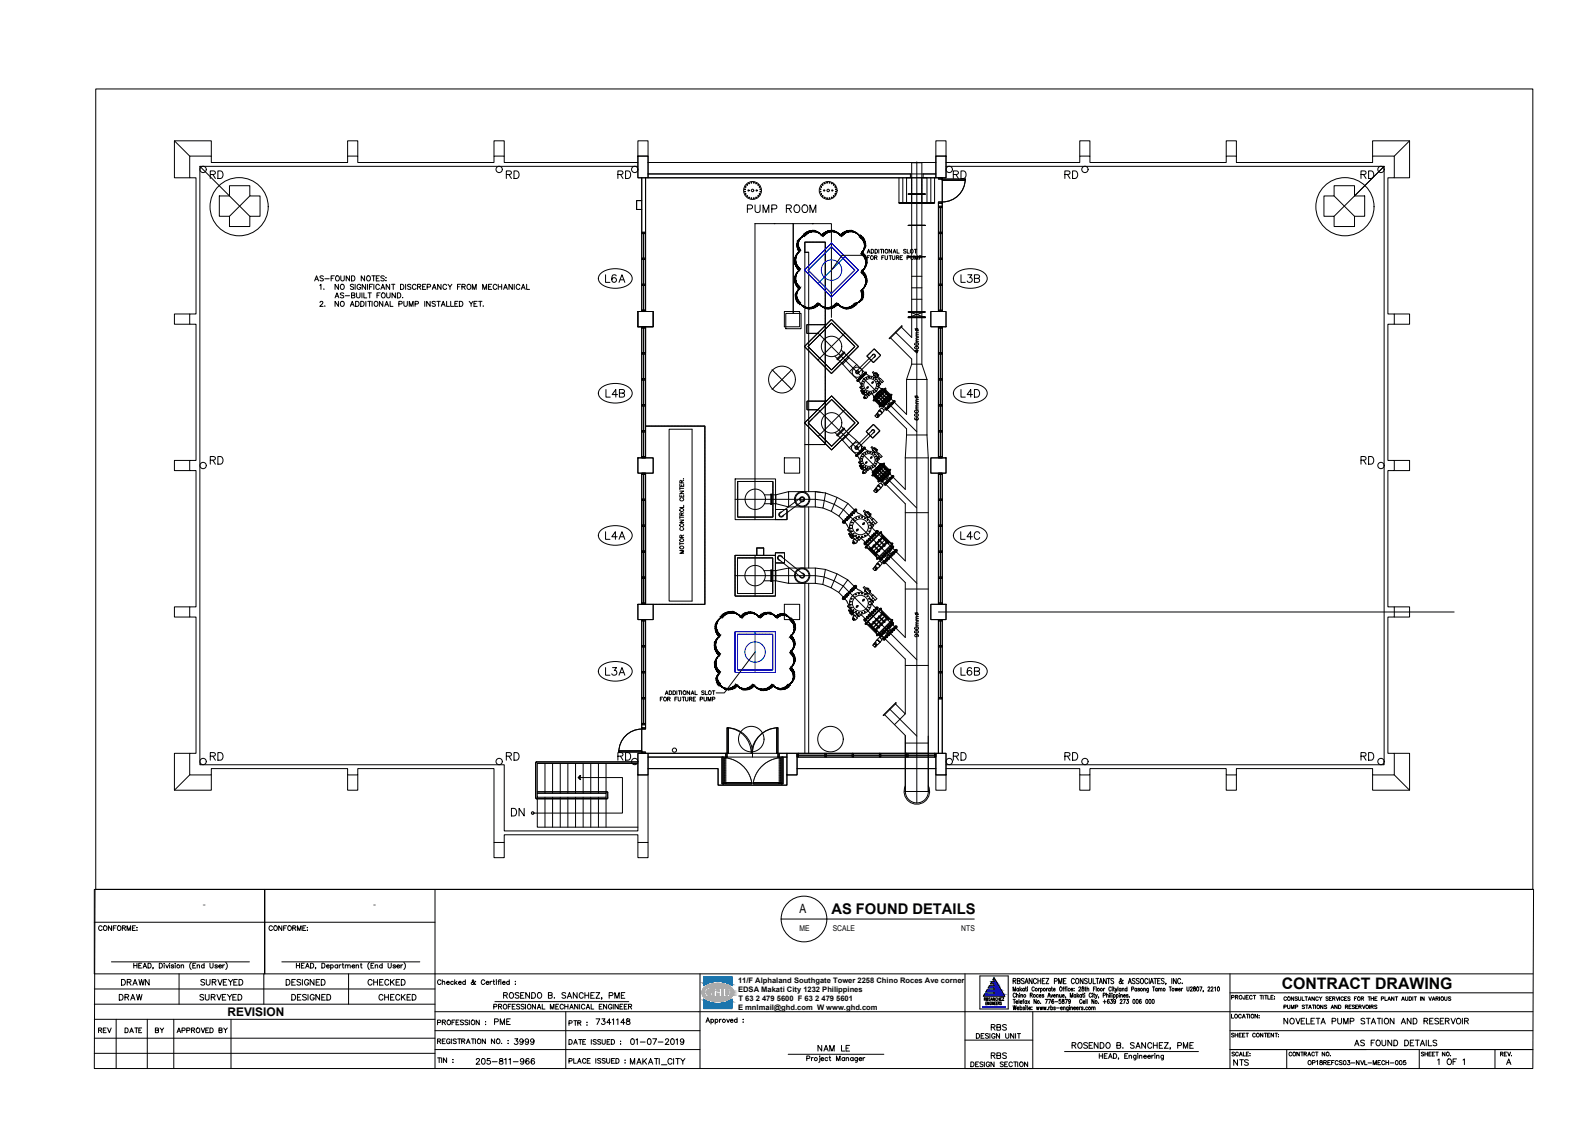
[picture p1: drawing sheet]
<svg xmlns="http://www.w3.org/2000/svg" width="841mm" height="594mm" viewBox="0 0 841 594" stroke-linecap="round" stroke-linejoin="round" font-family="sans-serif">
<defs><g id="words">
<text font-size="8.4" x="678" y="523">CONTRACT DRAWING</text>
<g font-size="7.9">
<text x="110" y="247">RD</text>
<text x="719" y="247">RD</text>
</g>
<text font-size="7.8" x="440" y="483">AS FOUND DETAILS</text>
<g font-size="7.5">
<text x="110" y="96">RD</text>
<text x="267" y="96">RD</text>
<text x="326" y="96">RD</text>
<text x="503" y="96">RD</text>
<text x="562" y="96">RD</text>
<text x="719" y="96">RD</text>
<text x="394" y="114">PUMP ROOM</text>
<text x="319" y="151">L6A</text>
<text x="507" y="151">L3B</text>
<text x="319" y="211">L4B</text>
<text x="507" y="211">L4D</text>
<text x="319" y="286">L4A</text>
<text x="507" y="286">L4C</text>
<text x="319" y="358">L3A</text>
<text x="507" y="358">L6B</text>
<text x="110" y="403">RD</text>
<text x="267" y="403">RD</text>
<text x="326" y="403">RD</text>
<text x="503" y="403">RD</text>
<text x="562" y="403">RD</text>
<text x="719" y="403">RD</text>
<text x="269" y="433">DN</text>
</g>
<g font-size="7.1">
<text x="265" y="530">ROSENDO B. SANCHEZ, PME</text>
<text x="566" y="556">ROSENDO B. SANCHEZ, PME</text>
</g>
<text font-size="6.8" x="423" y="483">A</text>
<g font-size="6.6">
<text x="63" y="522">DRAWN</text>
<text x="105" y="522">SURVEYED</text>
<text x="150" y="522">DESIGNED</text>
<text x="193" y="522">CHECKED</text>
<text x="260" y="543">PME</text>
<text x="314" y="543">7341148</text>
<text x="678" y="543">NOVELETA PUMP STATION AND RESERVOIR</text>
<text x="271" y="554">3999</text>
<text x="332" y="554">01-07-2019</text>
<text x="431" y="557">NAM LE</text>
<text x="715" y="555">AS FOUND DETAILS</text>
<text x="523" y="561">RBS</text>
<text x="332" y="564">MAKATI_CITY</text>
<text x="759" y="564">1 OF 1</text>
</g>
<text font-size="6.3" x="120" y="538">REVISION</text>
<g font-size="6.2">
<text x="62" y="530">DRAW</text>
<text x="104" y="530">SURVEYED</text>
<text x="153" y="530">DESIGNED</text>
<text x="199" y="530">CHECKED</text>
<text x="260" y="535">PROFESSIONAL MECHANICAL ENGINEER</text>
<text x="523" y="546">RBS</text>
<text x="250" y="564">205-811-966</text>
<text x="651" y="565">NTS</text>
</g>
<g font-size="5.7">
<text x="51" y="494">CONFORME:</text>
<text x="141" y="494">CONFORME:</text>
<text x="230" y="543">PROFESSION :</text>
<text x="300" y="544">PTR :</text>
<text x="51" y="548">REV</text>
<text x="65" y="548">DATE</text>
<text x="81" y="548">BY</text>
<text x="92" y="548">APPROVED BY</text>
<text x="515" y="550">DESIGN UNIT</text>
<text x="230" y="553">REGISTRATION NO. :</text>
<text x="300" y="554">DATE ISSUED :</text>
<text x="300" y="564">PLACE ISSUED :</text>
<text x="512" y="566">DESIGN SECTION</text>
</g>
<g font-size="5.3">
<text x="487" y="188" transform="rotate(-90 487 188)">400mm</text>
<text x="487" y="223" transform="rotate(-90 487 223)">600mm</text>
<text x="363" y="294" transform="rotate(-90 363 294)">MOTOR CONTROL CENTER.</text>
<text x="487" y="338" transform="rotate(-90 487 338)">900mm</text>
<text x="650" y="550">SHEET CONTENT:</text>
<text x="651" y="560">SCALE:</text>
<text x="681" y="560">CONTRACT NO.</text>
<text x="751" y="560">SHEET NO.</text>
<text x="792" y="560">REV.</text>
<text x="691" y="564">OP18REFCS03-NVL-MECH-005</text>
</g>
<text font-size="4.9" x="678" y="535">PUMP STATIONS AND RESERVOIRS</text>
<g font-size="4.8">
<text x="107" y="480">-</text>
<text x="197" y="480">-</text>
</g>
<g font-size="4.2">
<text x="423" y="492">ME</text>
<text x="440" y="493">SCALE</text>
<text x="508" y="493">NTS</text>
</g>
<g font-size="4">
<text x="390" y="520">11/F Alphaland Southgate Tower 2258 Chino Roces Ave corner</text>
<text x="390" y="525">EDSA Makati City 1232 Philippines</text>
<text x="391" y="529">T 63 2 479 5600 F 63 2 479 5601</text>
<text x="390" y="534">E mnlmail@ghd.com W www.ghd.com</text>
</g>
</g></defs>
<!-- layer: M-X-BKGD -->
<g fill="none" stroke="#000" stroke-width=".53">
<path d="M92 74l8 9M746 74l-8 9M106 88l26 26M112 83v-9h-20v20h8M121 98h11v6h6v10h-6v6h-11v-6h-5v-10h5zM184 83v-9h5v9M261 83v-9h6v9M337 83h6v11h-6zM337 83v-9h6v9M337 88h-231v317h161v35h70v-30M337 86h-70v-3h-6v3h-72v-3h-5v3h-72v-3h-12v11h4v72h-4v6h4v72h-4v5h4v72h-4v5h4v73h-4v11h12v-3h72v3h5v-3h72v39h6v-4h70v4h6v-36M339 94v29"/>
<path d="M341 94v29M343 86h152M343 94h152M343 92h152M476 94v13M478 94v13M480 94h10v13h-10zM482 92v2M482 86v93l-5-6M485 86v339M488 86v107M488 92v2"/>
<path d="M492 94v13M494 94v13M495 83h5v11h-5zM495 83v-9h5v9M498 95h13h-13zM500 86h71v-3h6v3h72v-3h5v3h72v-3h12v11h-4v72h4v6h-4v72h4v5h-4v72h4v5h-4v73h4v11h-12v-3h-72v3h-5v-3h-72v3h-6v-3h-71M500 88h232v317h-232M511 95a12 12 0 0 1-13 12v-12h-2v-1h2v1M571 83v-9h6v9M649 83v-9h5v9M706 98h10v6h6v10h-6v6h-10v-6h-6v-10h6zM726 83v-9h20v20h-8"/>
<path d="M732 88l-26 26M132 104l-11 10M339 106h-2v5h2M409 118h.1M430 118h.1M476 107l18 1zM480 119h1zM480 103h9zM480 119h9M480 103h9M482 103h6M489 119h.1"/>
<path d="M496 108v1M496 110v13M497 110v13M498 110v-1h-2v1h2v13M498 108v-1h-2v1h2v1M706 104l10 10M339 123h2v1h-2zM339 137h2h-2zM339 124v13M339 137v13M340 124v13M340 137v13"/>
<path d="M341 124v13M341 137v13M426 133h2v127M457 135h-12l-5 8M459 134v-2l1 2M459 136h.1M459 133h1M460 135h-1v2M461 132h1v2h-1zM463 136h1l-1-1v2M463 132h1v2h-1zM463 136l1 1"/>
<path d="M465 132v2M466 132h1M466 132v2M466 136h1M467 132v2M468 135h-2v2M468 135l1 2v-2M470 135h2M471 135v2M472 132v2l-2-2v2M472 135l1 2v-2M472 134l1-2 1 2"/>
<path d="M473 133h1M474 136h1v-1h-1v2M474 132v2h2M475 136v1M476 136h1M477 135h-1v2h1M479 132h-1l1 1v1h-1M480 136h1v-1h-1v2M480 132v2h1M480 136h1zM480 136h9M482 135v2h1v-2"/>
<path d="M484 132h1M484 137v-2l1 2v-2v2M484 132v2M486 136h1h1l-2-1v2M489 136h.1M496 123h2v1h-2zM496 137h2h-2zM496 124v13M496 137v13M497 124v13M497 137v13M498 124v13"/>
<path d="M498 137v13M318 145a12 12 0 0 1 16 1 5 5 0 0 1-5 6 11 11 0 0 1-12-4v-1zM339 150h2v1h-2zM339 151v13M340 151v13M341 151v13M482 158h6M482 152h6M482 146h6M496 150h2v1h-2zM496 151v13M497 151v13"/>
<path d="M498 151v13M506 145a12 12 0 0 1 16 1 5 5 0 0 1-5 6 11 11 0 0 1-13-4v-1zM100 166h-8v6h8M337 165h8v8h-8zM339 164h2v1h-2zM339 173h2v1h-2zM339 174v13M340 174v13M341 174v13M415 165h8v8h-8zM416 166h8v8h-8zM427 172v4l5 1"/>
<path d="M427 172h.1M427 172h10M429 180h.1M429 179v1M430 178v1M431 178h.1M431 180h.1M431 179v1M432 177h.1M432 179l-1 1M432 179h-1M432 178v1"/>
<path d="M433 178h-1M433 176l52 52M433 178h.1M433 177v1M434 177l-1 1M434 175l-1 1M434 177h.1M434 175l-6 5M434 175h.1M435 176h-1M435 174h-1h1M435 176h.1"/>
<path d="M435 174h.1M435 173v1M436 173h-1M436 175l-1 1M436 175h.1M436 174h.1M437 172l-1 1M437 172h-1M437 172h.1M437 171v1M438 173h-1M438 171l2-2 2 3"/>
<path d="M438 171h-1M438 173h.1M438 172v1M439 172h.1M439 169l-1 2M439 171l-5 6M440 169h.1M440 171h-1M440 168v-50h-20v48v-48h-21v157M440 171h.1M440 171l1 1M440 169v1"/>
<path d="M440 170h1M440 172h1M441 172l1 1M441 171h1M441 173h1M442 173l1 1M442 171v1M442 172h1M443 174h.1M443 172h.1M443 174l1 1M443 173h1"/>
<path d="M444 175h.1M444 175l6 6M444 175v1M444 173l7 8M445 176h.1M445 174h.1M445 174v1M445 177h1M446 175v1M446 177h.1M446 177l1 1M446 176h1"/>
<path d="M447 178h.1M447 176h.1M447 176l-14 14h-1M447 178v1M447 177h1M448 179h.1M448 179v1M448 177h.1M448 178h1M449 180h.1M449 178h.1M449 178l1 1"/>
<path d="M450 179l1 1M451 180h.1M470 179l7-6zM471 179l11 11v3M474 176l11 11M480 165h1zM480 168h9M480 165h9M481 165h8l-9 3h9zM482 168h-2h9h-1M489 165h.1M492 165h8v8h-8z"/>
<path d="M496 173h2v1h-2zM496 164h2v1h-2zM496 174v13M497 174v13M498 174v13M738 166h8v6h-8M339 187h2h-2zM339 187v13M340 187v13M341 187v13M408 196h1M409 196l4 4"/>
<path d="M415 199l-7 7M415 199h.1M419 196l-4 3M426 183v1M426 183l1 2M426 184l1 1M426 182v1M427 182h-1M427 185h.1M427 183l2 2M427 181v1M428 183v1"/>
<path d="M428 185h.1M428 184h.1M428 181l-1 1M428 186h.1M428 183h.1M428 186l1 1M428 180v1M429 184v1M429 182h-1M429 185h.1M429 182h.1M429 185h1"/>
<path d="M429 187h.1M429 185l1 1M430 181l-1 1M430 186h1M430 188h.1M430 186h.1M430 181l-3 2M430 181h.1M430 180h.1M430 186l1 1M431 188v1M431 188l6 6"/>
<path d="M431 187h.1M431 189h.1M431 187l7 7M431 189l1 1M432 188h.1M432 188l1 1M433 191h.1M433 189h.1M433 189l1 1M434 190h.1M434 192h.1M434 192l1 1"/>
<path d="M435 191h.1M435 193l1 1M435 191h1M436 192h.1M436 194h.1M436 194l1 1M437 192v1M437 195h.1M437 193h.1M437 195l1 1M437 193l1 1M438 196h.1"/>
<path d="M438 194h.1M438 196l1 1M438 194l1 1M439 196v1M439 197h.1M439 195h.1M439 195h1M440 196h.1M440 198h.1M440 197v1M440 195v1M440 195h.1"/>
<path d="M441 195h-1M441 197h-1M441 197h.1M441 194l-1 1M441 196v1M441 194v1M441 196h.1M442 194h-1M442 188l1 2M442 193v1M442 195h.1M443 193l-1 1"/>
<path d="M443 195h-1M443 195h.1M443 192v1M443 189l3-3 1 1-4 3zM443 194v1M443 190l3 3M443 192h.1M444 194h-1M444 192h.1M445 193l-1 1M445 185l1 1M446 190h-1"/>
<path d="M446 193l3 4 4-4M446 189v1M446 189h.1M447 191h-1M447 187l2 2M447 186l-4 4M447 189h.1M447 190v1M447 188l-5 5M448 190h-1M448 190l-5 4M448 188h.1"/>
<path d="M448 189v1M448 187h.1M448 189h.1M449 187l-2 1M449 187h.1M449 186v1M449 188h.1M449 189l4 4M449 189l-3 4M449 197l5 4M449 181h1M450 188h-1"/>
<path d="M450 186h-1M450 188h.1M450 181h.1M450 187v1M450 185l-1 1M450 185v1M450 181v1M450 185h.1M451 187h-1M451 182h.1M451 182v1M451 185h-1"/>
<path d="M451 182l1 1M451 186h.1M451 184v1M451 181h1M452 186h-1M452 183h.1M452 181h.1M452 181v1M452 185h.1M452 183v1M452 183l-1 1M453 182h.1"/>
<path d="M453 185h-1M453 193l5 4-4 4M453 182v1M453 182l1 1M454 184l-1 1M454 183h.1M454 183v1M454 183l-1 2M455 200h.1M455 199h.1M456 200h.1M456 198h.1"/>
<path d="M457 199h.1M457 198h.1M458 197v1M457 197h.1M458 197h.1M458 198l2 1M458 198h.1M458 197l-4 4M458 197l-5 5M460 187h.1M461 188a.9 .9 0 0 1 1-1 .9 .9 0 0 1 1 1 .9 .9 0 0 1-1 1M461 186l-2 2 3 4"/>
<path d="M462 185h-1M462 188l-9 8M462 188a.7 .7 0 0 1 1 0 .7 .7 0 0 1 0 1l-9 8M462 192h.1M462 185h.1M462 185l4 3M462 198l1-1 2 2-1 1zM462 199h.1M463 198l1 1M463 197h-1h-1l1 1M463 199h.1M463 199v1"/>
<path d="M463 200h.1M463 197h.1M463 197l1 1M464 198h.1M464 190h.1M464 200l1 1M464 199l3 3-2-1M465 189l-3 3M465 188h.1M466 188h.1M482 193h6l2 8M482 193l-2 8"/>
<path d="M496 187h2h-2zM496 187v13M497 187v13M498 187v13M318 205a12 12 0 0 1 16 2 5 5 0 0 1-5 6 11 11 0 0 1-12-4v-2zM339 200h2v1h-2zM339 214h2v1h-2zM339 201v13M339 215v13M340 201v13M340 215v13M341 201v13"/>
<path d="M341 215v13M413 200h.1M413 200v1M414 201h.1M414 202h.1M415 202h.1M415 203h1M416 203l3 3M427 212v5h6M432 218h.1M432 217h.1M432 219l-1 1"/>
<path d="M432 217h1l52 52M433 219h-1M433 218h.1M433 216h.1M435 215l-9 9M435 214h.1M436 214h-1M436 213v1M436 213h.1M437 213h.1M437 212h-10M437 214h.1"/>
<path d="M438 213v1M438 213h.1M438 213l1-1-8 8M439 212h.1M440 212h.1M440 211h.1M440 211v1M440 209l-5 5M440 211l6 7M441 210h-1l5 4M441 211h.1M444 216h.1"/>
<path d="M445 216h.1M445 214l2 3M445 215h.1M445 216v1M445 217h1M445 215h1M446 215v1M446 217v1M446 216h1M447 218h.1M447 216v1M447 218l5 6-4 4"/>
<path d="M447 217l-14 14M447 219h.1M447 219h1M448 217h.1M448 217v1M448 219v1M448 220h1M449 218h-1l6 6-5 4M449 218v1M450 219h.1M450 220h.1M450 220h1"/>
<path d="M453 201h.1M454 201h.1M454 202h.1M454 201l-1 1h1v-1M454 201l2 3M454 200h.1M455 201h.1M455 205l1 1M455 207l1 1M456 200h-1M456 204l-1 1 3 3M456 207h.1"/>
<path d="M457 207v1M457 207l-1 1 1 1M457 207h.1M457 208v1M457 210v1zM457 210h.1M457 210l1 1M457 210l1-1 1 1-1 1zM457 208v-1l-1 1 1 1M457 211h.1M457 211h1M458 210h-1"/>
<path d="M458 208h-1M458 210l-1 1M458 209l-1-1 1 1M459 208l-1 1M459 205h.1M459 205h-1M459 209v1M461 208l-1 1-2-1 2 1M461 208l1 2M461 203h.1M462 202l-1 1M462 212l7-6z"/>
<path d="M462 210h.1M462 212h1M462 211h.1M462 212l4 3M463 211h.1M463 211l3 3M463 220l1-1 1 1M463 220h.1M463 210h.1M463 210l6 6M463 209h.1M463 211v1z"/>
<path d="M463 212l2 2M463 212h1M464 219h.1M464 219v1M464 212l2 2M464 209h.1M464 211v1M464 208v1M464 208h.1M464 212l2 1M464 212h.1M464 211l2 2"/>
<path d="M464 219l1 1M465 210h-1M465 210h-1zM465 208h.1M465 210l2 2M465 218l1-2 2 1-2 2M465 219v1M465 204l2 2M465 207h.1M465 211l-1 1M465 214v1M465 214h.1"/>
<path d="M465 215l7-6zM465 220h.1M465 217h.1M465 217l-1 2M465 217l1 1M465 209h.1M466 207h.1M465 213h.1M465 213l1 1M466 203l-1 1M466 203l-1-1 1 1M466 214h.1"/>
<path d="M466 200l-1 1M466 209l2 2M466 201l-1 1M466 215h.1M466 210h-1M466 218h.1M466 213v1M466 208h.1M466 206l-4 4v1l1-1M466 206h.1M466 206h1v1M466 202v1"/>
<path d="M466 218v1M466 219l-1 1M467 207h.1M467 214h.1M467 212l-2 1M467 208l2 3M467 206l-4 4M467 206h.1M467 209h-1M467 208l2 2M467 206l-5 4M467 213h.1"/>
<path d="M467 215h.1M468 215h-1M468 211l-1 1M468 213h.1M468 206h.1M468 215l-1 1M468 206v1M468 207h.1M468 206l3 3M468 208l2 1M468 206l-5 6zM468 214h.1"/>
<path d="M468 207l2 2M468 212h.1M468 207l-1 1M468 216h.1M468 210v1M468 216l-1 1M469 213h.1M469 206h.1M469 207h.1M469 216h.1M469 213v1M469 208l-4 4"/>
<path d="M469 212h.1M469 211h.1M469 217h.1M469 217l11 10v3M469 215v1M470 215h.1M470 212h.1M470 209h.1M470 209l-1 1M470 211h.1M470 216h.1M470 210v-1l-4 5"/>
<path d="M470 209h1zM471 215h.1M471 210l-5 5h1M471 212h.1M471 209h.1M471 209l-5 5M471 214h.1M471 211v-1h1l-5 5M471 211h.1M471 209h1M471 210h.1M471 211l2 1-6 3"/>
<path d="M471 211l-2 5M471 210l-4 5M471 209v1M472 214h.1M472 213h.1M473 212l-5 5h1l4-4M473 212h.1M472 212h.1M473 213h.1M473 212l-4 5M480 201v18l-7-6 1-1h-1M480 201h10"/>
<path d="M490 201v29M496 200h2v1h-2zM496 214h2v1h-2zM496 201v13M496 215v13M497 201v13M497 215v13M498 201v13M498 215v13M506 205a12 12 0 0 1 16 2 5 5 0 0 1-5 6 11 11 0 0 1-13-4v-2zM339 228h2v1h-2zM339 229v13"/>
<path d="M340 229v13M341 229v13M341 225h32v95h-28M354 227h12v91h-12zM426 224l2 2M426 224h.1M426 235h11v-107h-11v132M426 223v1M426 224l1 1M427 223h-1M427 225h.1M427 222v1"/>
<path d="M428 224h.1M428 226l5 5M428 223h.1M429 222v1M429 222h.1M430 228v1M430 221l-3 3 13 12 7-7M431 229h.1M431 221h.1M431 220v1M431 220h.1M431 227v1"/>
<path d="M431 230h1M432 228h.1M432 230h.1M432 230l1 1M432 229h1M433 229h.1M433 231l1 1M433 229v1M434 232l6 6M434 230h.1M434 232h.1M434 232l1 1"/>
<path d="M434 231h1M435 233h.1M435 231v1M435 233l1 1M436 232h.1M436 234h.1M436 234v1M436 233h1M437 235h.1M437 233l1 1M440 238h.1M440 236h.1"/>
<path d="M441 237h-1M441 237h.1M442 229l1 1M443 230l3-4 1 1-4 4v-1zM443 230l3 3M445 225l1 2M446 233l3 4M446 230l-1 1M446 230h.1M447 231h-1M447 229l-1 1M447 227l2 3"/>
<path d="M447 227l-4 3M447 229h.1M447 231h.1M447 231v-1l-7 8M448 230h.1M448 228h.1M449 229l-1 1M449 227h.1M449 220v1M449 229h.1M449 230l4 3M449 230l-3 3"/>
<path d="M449 237l4 4M449 221h1M450 226l-1 1M450 221h.1M450 228h.1M450 226h.1M451 227h-1M453 236l8-8a.7 .7 0 0 1 1 0 .7 .7 0 0 1 0 1l-8 8M453 233l4 4M453 233l-4 4M454 240h.1M454 239h.1"/>
<path d="M455 240h.1M455 239h.1M455 238h.1M456 239h.1M456 238h.1M457 238h.1M457 237v-1l1 1h-1M457 237h.1M457 237l-4 4v1l4-5M457 237l2 2M458 237l-5 4M458 237h.1"/>
<path d="M458 228h.1M458 228l4 4M459 228h-1M459 229h.1M459 227v1M459 227l-1 1M460 227h-1M460 226v1M460 226h.1M461 226h.1M461 228a.9 .9 0 0 1 1-1 .9 .9 0 0 1 1 1 .9 .9 0 0 1-1 1M461 225v1"/>
<path d="M461 238h.1M461 238h1M462 238h.1M462 238l-1-1v-1l4 4M462 225h-1M462 232h.1M462 225l-2 1M462 225h.1M462 231v1M462 225l3 3M462 237l2 1-1 1-2-1zM462 239h.1"/>
<path d="M462 239h1M462 225h1M462 231h.1M463 239h.1M463 237h.1M463 225h.1M463 230v1M463 220l1 1 1-1M463 239l1 1M463 230l-1 2M463 238h.1M463 238h1"/>
<path d="M463 230h.1M464 238h.1M464 238h-1M464 221h.1M464 229h.1M465 220l-1 1M465 229h-1M465 228v1M465 228l-1 2M465 228h.1M480 230h10M480 230l-1 12"/>
<path d="M490 230l1 12M496 228h2v1h-2zM496 229v13M497 229v13M498 229v13M100 244h-8v5h8M337 242h8v8h-8zM339 250h2v1h-2zM339 242h2h-2zM339 251v13M340 251v13M341 251v13"/>
<path d="M389 253h21v22h-21zM409 255h-19v19M409 255h.1M409 255v19h-19M415 242h8v8h-8zM453 241h.1M453 241l2 2M454 241h-1M454 240v1M454 244l1 2M455 247h.1M455 244l-1 1 3 2"/>
<path d="M455 246h.1M455 247h1M456 247h.1M456 248h1M456 247l1 2M456 250l1 1M456 250h1zM456 250h1M456 250h.1M456 249l1-1 1 2zM456 248v-1l-1 1h1M457 250h.1"/>
<path d="M457 250h-1M457 247h-1l-1 1h1M458 248l1 1zM458 248l-1 1M458 244v1M458 245h.1M459 249h-1M460 248l-1 1M460 248l1 2M461 242h.1M461 250h.1M461 252h1"/>
<path d="M462 251h.1M462 249h.1M462 251h-1M462 251l3 3M462 249l-1 1h1M462 250h.1M463 251h-1zM463 251l2 3M463 250v1M463 252h.1M463 259l-1 1 1 1M463 259l1 1-1 1"/>
<path d="M463 248h.1M463 259h.1M463 251l2 2M463 259l1 1M463 249h.1M463 251h.1M463 258h.1M463 258v1M463 258l2 1M464 249h.1M464 247v1M464 248h.1"/>
<path d="M464 249v1M464 260h.1M464 260l-1 1M464 249v1zM464 250l2 2M464 257l2-2 1 2-1 1M464 259v1M464 244l2 1M464 250l-1 1M464 247h.1M464 240h1l2 1-1 1zM464 254v1"/>
<path d="M464 253h.1M464 255l7-7zM465 259h.1M465 257h.1M465 257l-2 1M465 249h.1M465 247h.1M465 253h.1M465 257l1 1M465 246h.1M465 243l-1 1M465 243l-1-1 1 1"/>
<path d="M465 254h.1M465 249l2 2M465 241l-1 1M465 249l-1 1M465 257v1M465 253v1l1-1M465 255h.1M466 246h-1M466 242l-1 1M466 258h.1M466 258l-1 1M466 248h.1"/>
<path d="M466 245h.1M466 246h.1M466 252l-1 1M466 246v-1l-4 4M466 248l2 2M466 254h.1M466 248l-1 1M466 246l-4 4M466 245l-5 5M466 252h.1M466 255h.1M467 247h.1"/>
<path d="M467 255h-1M467 254h.1M467 252h.1M467 254l1 2M467 251l-1 1M467 245h.1M467 253h.1M467 246h.1M467 255l-1 1M467 246l3 3M467 247l2 2M467 247h1"/>
<path d="M467 246l-4 5M468 254h.1M467 246l4 3M468 247l-2 1M467 251h.1M468 253h.1M468 251h.1M468 245l-7 6zM468 247h.1M468 250l-1 1M468 255l-1 1M468 245v1"/>
<path d="M468 256h.1M468 248l-4 4M468 252h.1M468 256v1l1-1M468 257h.1M469 256h.1M469 253h.1M469 250l-1 1M469 256l10 11v30l-7-7M469 252v1M469 255h.1M469 251h.1"/>
<path d="M469 252h.1M469 248v1M469 249l-1 1M469 248h1M469 254v1M469 254h.1M470 250v-2l-5 5M470 249h.1M470 249l-2-3-5 5M470 251h.1M470 255h.1M470 250h1l-1 1"/>
<path d="M470 250h.1M470 249l-5 5M470 254h.1M470 248h1M470 250l-4 4M470 251l-4 4v-1M470 251l2 1M470 251l-2 5M471 253h.1M471 251h-1M471 250h.1M471 249h.1"/>
<path d="M471 250l-5 5M471 254h.1M472 253h.1M472 252h.1M472 252l-5 2M472 253l1-1h-1l-4 4M473 252h.1M473 252l-5 5M479 242v17l-7-7-3 4M479 242h12M491 242v177M492 242h8v8h-8z"/>
<path d="M496 242h2h-2zM496 250h2v1h-2zM496 251v13M497 251v13M498 251v13M738 244h8v5h-8M339 278h2h-2zM339 264h2v1h-2zM339 265v13M339 278v14M340 265v13M340 278v14"/>
<path d="M341 265v13M341 278v14M389 264h42a27 27 0 0 1 18 9l36 36M404 266h4M404 262h4M408 261v6M410 275h6M410 270h6M410 262l7-2v8l-7-2M410 262l-2-1v6l2-1M410 262v4M413 271a1.3 1.3 0 0 0-1 1 1.3 1.3 0 0 0 1 2 1.3 1.3 0 0 0 2-1"/>
<path d="M416 270h.1M416 275h.1M416 270v5M417 260h14M424 263l-11 8a1.1 1.1 0 0 0-1 2 1 1 0 0 0 2 0l11-8M426 268v33M428 268v33M431 260v8M431 260l4 1M431 260l6 1M435 269l5 1M437 261l-2 8-4-1h-14"/>
<path d="M437 261l6 2 5 3M440 270l4 3 2 3M443 263l-3 7M446 276h.1M446 276v-1zM447 276v1zM447 276h.1M447 276l1 1M447 274v1zM448 277v1M448 275h.1M448 278l1 2"/>
<path d="M448 273v1zM449 274h.1M449 272v1zM449 279l-1 1 4 4M450 273v1zM450 273h.1M450 271v1zM451 273h.1M451 272v1M451 271h.1M452 271v1zM452 271v1"/>
<path d="M452 270l1-1v1l-1 1M452 270h.1M452 269v1zM452 271l1-1zM453 270l3 3M453 270l-7 7v-1l6-6-4-4-4 7M453 270h.1M453 271h.1M453 269l-7 8M454 280l-1 1M456 277h1zM457 277h-1"/>
<path d="M457 277l-1 1M457 272l2-1 2 2-2 1zM458 272v1M458 272h.1M458 271l-1-1 5 4M458 273h.1M459 273v1M459 273h.1M459 274h.1M459 271h.1M460 273l1 2M460 272h.1"/>
<path d="M461 275l1-1 2 2-1 1zM461 279l3 2M462 278l-1 1M462 278l-1-1 1 1M462 276l-1 1M463 277l-1 1M463 261h.1M463 260v1M463 260h.1M479 271h12M496 278h2h-2zM496 264h2v1h-2z"/>
<path d="M496 265v13M496 278v14M497 265v13M497 278v14M498 265v13M498 278v14M318 280a12 12 0 0 1 16 2 5 5 0 0 1-5 6 11 11 0 0 1-12-4v-2zM339 292h2h-2zM339 292v13M340 292v13M341 292v13M399 294v21"/>
<path d="M400 294v-4h4v4M409 295h-19v19h19M409 295h.1M409 295v19M410 294h-21v21M410 298h5M414 295a1.3 1.3 0 0 0-2-1 1.3 1.3 0 0 0-1 1 1.3 1.3 0 0 0 2 1M415 292h-5v23h-21M415 292v6M449 280l1 1M449 283h.1M449 283h1"/>
<path d="M449 283h1v1M450 283h.1M451 283h.1M451 285h.1M451 284l1 1M451 287v-1l1 1v1M451 287h.1M451 286l1-1 2 2-1 1zM451 287l1 1-1-1M451 284h1l-1-1-1 1 1 1M451 287l1 1M451 287h1"/>
<path d="M451 284v-1l-1 1 1 1M452 287h.1M452 287h-1M452 287v1M452 284h.1M453 285h-1M454 285l-1 1M455 285l3 2M456 285l-2 1-1-2 2 2M457 287h.1M458 287h.1M458 290h.1"/>
<path d="M458 288h.1M458 290h1M458 287l8 8M458 289h.1M458 289l6 6M458 286h1zM458 287v1zM459 289l5 6M459 286h-1M459 287h1zM460 285h-1M460 285h-1z"/>
<path d="M460 286h.1M460 290h.1M460 284h.1M460 290h-1M460 284h1zM460 291l3 2M461 290l6-6-7 7zM461 285h.1M461 283h1zM461 283h.1M462 284h.1M462 288v1"/>
<path d="M462 282h1zM462 289h.1M462 289l3 2M462 282h.1M462 289l-1 2M463 289l2 2M463 299h.1M463 293h.1M463 299l-1 1M463 299l1 2M463 281h1zM463 283h.1"/>
<path d="M463 281h.1M463 293v1M464 287h-1M463 287h.1M464 292v-1l-1 2-2-2 2 2M464 294v-1l1 1M464 295v1M464 281h.1M464 299l1-2 2 1-2 2M464 282l8 7M464 288l2 2M464 282h.1"/>
<path d="M464 288l-1 1M464 287l2 3M464 282l-6 6h-1l7-7h1l-1 1M464 281l-6 7M464 298l-1 1M464 298h.1M464 282h1zM464 298l1 1M464 281l-7 7M465 295h.1M465 295v1M465 299h.1"/>
<path d="M465 292h.1M465 286h.1M465 286l3 2M465 282h.1M465 299l-1 2M465 286l-1 2M465 295v1zM466 286l1-2 2 3-1 1M466 282l5 6M466 295h.1M466 290l-1 1M466 282l6 6"/>
<path d="M466 295l-1 1h1M466 296h.1M466 281l-8 9M466 296h1zM466 281v1M466 296l13 12v29l-5-5M467 283l-1 1M466 290h.1M467 290h.1M467 284h.1M467 296l-1 1M467 294h.1"/>
<path d="M467 285l2 1M467 295h1zM467 284l3 2M467 288l-1 1M467 297h.1M467 297l-1 1M468 293h.1M468 297h.1M468 289h.1M468 298h.1M468 286l-6 5M468 294h1z"/>
<path d="M468 298h1zM468 292h1zM469 292h-1M469 296h.1M469 293h.1M469 287h1l-7 6zM469 297h1zM470 295h-1M470 291h-1M470 295h-1zM470 291h-1zM470 287h.1"/>
<path d="M470 296h.1M470 292h.1M470 290h1zM470 294h1zM470 290h.1M471 294h-1M471 287l-1 1M471 291h.1M471 295h.1M471 287h1M471 289h.1M471 293h.1"/>
<path d="M471 289v1zM472 293h-1zM472 289h.1M472 290l-6 5M472 294h.1M472 288h.1M472 290l1-1h-1l-6 6M472 290l-4 7M472 287l-8 9M472 292h1zM472 290h.1M472 290l-6 6"/>
<path d="M472 290h1zM472 292h.1M473 289l-8 7M473 293h.1M473 291l-7 5M473 291h.1M473 291h1zM474 291h.1M474 292l-6 5M474 292l1-1h-1l-6 6M474 292l-6 6h-1l1-1M474 292h.1"/>
<path d="M474 292h1zM474 291l-7 7M496 292h2h-2zM496 292v13M497 292v13M498 292v13M506 280a12 12 0 0 1 16 2 5 5 0 0 1-5 6 11 11 0 0 1-13-4v-2zM337 320h8v8h-8zM339 305h2v1h-2zM339 319h2v1h-2zM339 306v13M340 306v13"/>
<path d="M341 306v13M389 305h42a27 27 0 0 1 18 8l36 36M404 307h4M404 302h4M408 302v6M408 302v6v-1M408 302h2M408 302v5M410 302l7-1v8l-7-2M410 302v5h-2M415 320h8v8h-8zM417 301h14"/>
<path d="M417 309h14M424 303a1.3 1.3 0 0 1 2 1 1.4 1.4 0 0 1-2 2 1.3 1.3 0 0 1-1-1M425 304l-12-10a1 1 0 0 0-1 0 1 1 0 0 0 0 2l12 9M425 304v1h-1M426 309v90M428 309v90M435 309l5 2M437 301h-6v8M437 301l-2 8h-4M437 301l6 3 5 3M440 311l4 2 2 3M443 304l-3 7"/>
<path d="M446 316h.1M446 317h1zM447 317h.1M447 317l1 1M447 315h.1M448 316h.1M448 318l1 2M448 314h.1M448 315h1zM449 315h.1M449 313h.1M449 320l-1 1 4 3"/>
<path d="M449 314h1zM450 314h.1M450 312h.1M451 313h.1M451 311h.1M451 312h1zM452 312h.1M452 310h1l-1 1M452 310h.1M453 311h-1zM453 311l1 1M453 311l-7 6h-1l7-7-4-3-4 6"/>
<path d="M453 311h.1M453 310l-7 7M454 312l2 1M456 318l1-1v1M457 317l-1 1zM457 313h.1M457 313h1M458 313h.1M458 312l-1-1v-1l5 5M458 311l3 2-2 1-2-2zM459 314h.1M459 311h.1"/>
<path d="M459 311v1M459 312h.1M460 314l3 4 1-1-2-2M460 312h.1M460 312v1M460 313h.1M461 319l2 3M462 318l-1 2M462 318l-2-1 2 2M462 315l-1 1M462 316l-1 1M462 300h.1"/>
<path d="M462 300l1 1M463 317l-1 1M463 302h.1M463 301l-1-1v1l1 1M463 301v1M463 301h.1M464 300v1l-1 1M464 301h.1M479 312h12M492 320h8v8h-8zM496 319h2v1h-2zM496 305h2v1h-2z"/>
<path d="M496 306v13M497 306v13M498 306v13M100 321h-8v5h8M339 328h2h-2zM339 328v14M340 328v14M341 328v14M449 320l1 2M449 323h.1M449 323v1M449 323h1"/>
<path d="M449 324h.1M450 324h.1M450 323h.1M450 323v1M450 323l-1 1M450 325l2 1M451 323h.1M451 324l1 2M451 324v1M451 328h1M451 328h.1M451 327l1 1"/>
<path d="M451 327h.1M451 327l1-1 2 1-1 1zM451 327l1 1-1-1M451 325v-1l-1-1-1 1 1 1h1M452 328h.1M452 327h-1M452 324h-1h-1l1 1M452 327v1M453 321h.1M453 321l1-1-1 1M453 325l-1 1M454 321h-1"/>
<path d="M454 326l-1 1M455 325l3 3M456 325l-2 1-1-1 2 1M457 328h.1M457 327v1zM458 327h-1M458 330h.1M458 327v1zM458 329h.1M458 330h1M458 328v1zM458 328l3 2"/>
<path d="M458 330l6 6M458 328h.1M458 330l6 5M459 326h-1M459 326l-1 1zM459 327h.1M459 325h.1M460 325l-1 1zM460 331h.1M460 330l-1 1M460 326h.1M460 324v1"/>
<path d="M460 324v1zM461 331l2 2 1-1h-1M461 331l2 2M461 324l1-1zM461 325h.1M461 323v1M462 324h.1M462 323h.1M462 329h.1M462 329l3 3M462 322v1zM462 330l-1 1"/>
<path d="M463 324h.1M463 340h.1M463 340h-1l1 2M463 340a1.1 1.1 0 0 0 1 1 1.1 1.1 0 0 0 1-1M463 322h.1M463 334h.1M463 328h.1M463 334h1l-1 1M463 327v1M464 333l2 3M464 335v1M464 321h-1"/>
<path d="M464 339l1-2 2 2-2 1M464 328l2 2M464 321v1zM464 323h.1M464 322h1l-1-1-7 7v1l7-7 2 3M464 328l-1 1M464 322h.1M464 339l-1 1M464 339h1M464 339h.1M465 336h.1M464 321l-7 7"/>
<path d="M465 326h.1M465 336h-1M465 331h.1M465 339h.1M465 339v1M465 332h.1M465 327l2 2M465 336h1zM465 322h1zM465 340h.1M465 327l-1 1M465 326l3 3"/>
<path d="M465 322h.1M465 335h1zM466 337l1-1v1l-1 1M466 323l5 5M466 335h.1M466 330l-1 1M466 337v-1zM466 322l6 6M466 322l-8 8M466 322v1M466 331h.1M466 336l7-4-1-2-4 7z"/>
<path d="M466 325l1-1-7 7zM467 334h.1M466 335l1-1zM466 336h.1M466 323v1M467 331h-1M467 324h.1M467 325l2 2M467 325l-1 2M467 338h.1M467 325l2 2-2 1M467 335h1z"/>
<path d="M467 324l3 3M467 329l-1 1M467 334l1-1zM467 337h1zM468 333l-1 1M468 337h-1M468 329h.1M468 339h.1M468 326l-6 6 5-5M468 338l11 11v29M468 333h1zM468 334h.1"/>
<path d="M468 336h1zM468 338h.1M469 332l-1 1M469 336h-1M469 333h.1M469 337h.1M469 328l1-1-7 7 1-1M469 336l1-1zM469 328l2 2M469 328l-5 5M469 335h.1M469 331v1"/>
<path d="M470 331l-1 1zM470 327h.1M470 333h.1M470 331h1zM470 335l1-1zM470 336h.1M470 331h.1M470 334v1M471 328h-1M471 332h.1M471 335h.1M471 328h1"/>
<path d="M471 330l-6 6 1 1 6-7M471 330h.1M471 330l1-1 1 1h-1M471 333v1M471 333v1zM471 330l1-1zM472 329h.1M472 331v-1zM472 334h.1M472 328l-8 8M472 333h.1M472 330h1z"/>
<path d="M472 329l-7 8M473 334h.1M473 332h.1M473 331v1zM473 331h1zM474 331h-1M474 333h.1M474 332l-7 7v-1l7-7 1 1h-1M474 332h.1M474 331l-7 7M496 328h2h-2zM496 324h273"/>
<path d="M496 328v14M497 328v14M498 328v14M738 321h8v5h-8M318 352a12 12 0 0 1 16 2 5 5 0 0 1-5 6 11 11 0 0 1-12-4v-2zM339 355h2v1h-2zM339 342h2h-2zM339 342v13M339 356v13M340 342v13M340 356v13M341 342v13"/>
<path d="M341 356v13M399 345l-16 22h-4M462 341l1 1M462 341h.1M463 342h.1M464 341l-1 1M479 352h12M496 355h2v1h-2zM496 342h2h-2zM496 342v13M496 356v13M497 342v13"/>
<path d="M497 356v13M498 342v13M498 356v13M506 352a12 12 0 0 1 16 2 5 5 0 0 1-5 6 11 11 0 0 1-13-4v-2zM339 369h2v1h-2zM339 370v13h2h-2M340 370v13M341 370v13M349 370h1M351 369h-2v2M352 367l1-2v2M352 367h1"/>
<path d="M353 370h1v-1h-1v2M354 370v1M354 365l1 1v1h-1zM356 365l1 1v1h-1zM357 370h1M358 365v2M358 369h-1v2M359 369v2h1v-2M359 365h1M359 365v2M361 365v2M361 369h1"/>
<path d="M361 369v2M363 369v2l1-1v-1M365 370l1-1h-1v2M365 365v2l-2-2v2M365 370l1 1M366 367v-2l1 2M366 367h1M367 370h.1M368 365v2h1M368 369h-1v2h1M370 370h2v-1h-2v2M372 369l1 2 1-1v-1"/>
<path d="M372 366h-1l1 1h-1M373 365v2h1M374 371v-2l1 2 1-2v2M377 370h1v-1h-1v2M377 365h1M377 365v2M467 378l7-6zM468 378l11 11v30M471 375l14 14M474 372l5 6-6 5M496 369h2v1h-2zM496 370v29"/>
<path d="M498 370v29M100 399h-8v19h20v-8M327 397h12v1h-12zM327 398a12 12 0 0 1 12-12v12h2v1h-2v-1M337 399h6v11h-6zM339 383v2h2v1h-2v-1M341 383v2M343 399h68M384 399h1v2h-1zM385 385v14zM385 385a13 13 0 0 1 13 13 13 13 0 0 1 14-13M385 385a14 14 0 0 1 12 13 15 15 0 0 1 14-13"/>
<path d="M398 399v2M411 385v14zM411 399h1v2h-1zM412 399h4M416 399h6v11h-6zM422 399v2zM422 399h14M422 400h14M436 399h1v2h-1zM437 399h14M437 400h14M451 399v2z"/>
<path d="M451 399h14M451 400h14M465 399h1v2h-1zM466 399h28M466 400h14M479 393h12M480 399v2zM480 400h14M494 399h1v2h-1zM495 399h5v11h-5zM738 399h8v19h-20v-8M100 410l-8 8"/>
<path d="M184 410v8h5v-8M283 403v19M284 419h37h1v3l-1 1h-37l-1-1M284 420h37v2h-37zM288 404v15M288 419v1M292 404v15M292 419v1M296 404v15M296 419v1M300 404v15M300 419v1"/>
<path d="M304 404v15M304 419v1M306 411l1-1-1 1 1 1zM306 411h23v19h-47M308 404v15M308 419v1M312 404v15M312 419v1M317 404v15M317 419v1M321 404v15M321 419v1"/>
<path d="M337 404h-53v16M337 403h-53h-1M337 403h-53v19h37v-3h-37M343 407h37v8h36v-5M343 401h41M382 401h1v14h-1zM383 414v1zM383 401v13h1v-13M383 401h1M384 401h.1M385 401h.1M385 401h26"/>
<path d="M385 401h1M386 401h.1M386 401h1M387 402h1M388 402h.1M388 402h1M389 403h.1M389 403h1M390 403h1M391 403l1 1M392 404h.1M392 404v1"/>
<path d="M393 405h.1M393 405v1M393 406h1M394 406l1 1M395 407v1M395 408l1 1M396 409h.1M396 410h.1M397 410v1M397 411h.1M397 411v1M397 412v1"/>
<path d="M397 414h-13v1h13M397 413h.1M397 414v1M398 413v1M398 414h.1M399 414h13v1h-13M399 413l-1 1M399 414v1M399 412v1M399 412h.1M399 411v1M399 411h.1"/>
<path d="M400 410h-1M400 410h.1M400 409h.1M401 407l-1 2M401 407h.1M402 406v1M402 406h.1M403 406h.1M403 405v1M403 405h.1M406 403l-3 2M407 403h-1"/>
<path d="M408 402l-1 1M409 402h-1M409 402h.1M410 401h-1M410 401h.1M411 401h-1M412 401h-1M412 401h4M412 401h.1M412 401v13M413 401h.1M413 401v13"/>
<path d="M413 414h1v1h-1zM414 401v14zM422 407h73M422 401h14M437 401h14M451 401h14M466 401h14M479 419h12M479 416a7 7 0 0 0 6 9 7 7 0 0 0 6-9M479 419a6 6 0 0 0 6 6 6 6 0 0 0 6-6M480 401h14M495 410v8h5v-8"/>
<path d="M571 410v8h6v-8M649 410v8h5v-8M738 410l8 8M284 423v15h53M284 422h.1M288 422h.1M288 423v15M292 422h.1M292 423v15M296 422h.1M296 423v15M300 422h.1"/>
<path d="M300 423v15M304 422h.1M304 423v15M308 422h.1M308 423v15M312 422h.1M312 423v15M317 422h.1M317 423v15M321 422h.1M321 423v15M261 446v8h6v-8"/>
<path d="M337 446v8h6v-8"/>
<circle cx="107" cy="90" r="1.7"/>
<circle cx="264" cy="90" r="1.7"/>
<circle cx="336" cy="90" r="1.7"/>
<circle cx="394" cy="99" r=".2"/>
<circle cx="395" cy="98" r=".2"/>
<circle cx="396" cy="97" r=".2"/>
<circle cx="397" cy="97" r=".2"/>
<circle cx="399" cy="97" r=".2"/>
<circle cx="400" cy="97" r=".2"/>
<circle cx="401" cy="98" r=".2"/>
<circle cx="402" cy="99" r=".2"/>
<circle cx="434" cy="99" r=".2"/>
<circle cx="435" cy="98" r=".2"/>
<circle cx="436" cy="97" r=".2"/>
<circle cx="437" cy="97" r=".2"/>
<circle cx="439" cy="97" r=".2"/>
<circle cx="440" cy="97" r=".2"/>
<circle cx="441" cy="98" r=".2"/>
<circle cx="442" cy="99" r=".2"/>
<circle cx="502" cy="90" r="1.7"/>
<circle cx="574" cy="90" r="1.7"/>
<circle cx="730" cy="90" r="1.7"/>
<circle cx="126" cy="109" r="15"/>
<circle cx="394" cy="100" r=".2"/>
<circle cx="394" cy="101" r=".2"/>
<circle cx="394" cy="103" r=".2"/>
<circle cx="395" cy="104" r=".2"/>
<circle cx="396" cy="101" r=".3"/>
<circle cx="396" cy="104" r=".2"/>
<circle cx="397" cy="105" r=".2"/>
<circle cx="398" cy="101" r="5"/>
<circle cx="398" cy="101" r=".7"/>
<circle cx="399" cy="105" r=".2"/>
<circle cx="400" cy="104" r=".2"/>
<circle cx="400" cy="101" r=".3"/>
<circle cx="401" cy="104" r=".2"/>
<circle cx="402" cy="103" r=".2"/>
<circle cx="402" cy="100" r=".2"/>
<circle cx="402" cy="101" r=".2"/>
<circle cx="434" cy="100" r=".2"/>
<circle cx="434" cy="101" r=".2"/>
<circle cx="434" cy="103" r=".2"/>
<circle cx="435" cy="104" r=".2"/>
<circle cx="436" cy="101" r=".3"/>
<circle cx="436" cy="104" r=".2"/>
<circle cx="437" cy="105" r=".2"/>
<circle cx="438" cy="101" r="5"/>
<circle cx="438" cy="101" r=".7"/>
<circle cx="439" cy="105" r=".2"/>
<circle cx="440" cy="104" r=".2"/>
<circle cx="440" cy="101" r=".3"/>
<circle cx="441" cy="104" r=".2"/>
<circle cx="442" cy="103" r=".2"/>
<circle cx="442" cy="100" r=".2"/>
<circle cx="442" cy="101" r=".2"/>
<circle cx="711" cy="109" r="15"/>
<circle cx="461" cy="136" r=".9"/>
<circle cx="469" cy="133" r=".9"/>
<circle cx="482" cy="133" r=".9"/>
<circle cx="440" cy="183" r="5"/>
<circle cx="453" cy="197" r="2.7"/>
<circle cx="453" cy="197" r=".9"/>
<circle cx="453" cy="197" r=".7"/>
<circle cx="458" cy="200" r=".2"/>
<circle cx="460" cy="200" r=".2"/>
<circle cx="461" cy="200" r=".2"/>
<circle cx="462" cy="200" r=".2"/>
<circle cx="414" cy="201" r="7"/>
<circle cx="455" cy="207" r=".2"/>
<circle cx="456" cy="204" r=".2"/>
<circle cx="456" cy="203" r=".2"/>
<circle cx="457" cy="202" r=".2"/>
<circle cx="457" cy="206" r=".2"/>
<circle cx="457" cy="201" r=".2"/>
<circle cx="457" cy="207" r=".2"/>
<circle cx="458" cy="207" r=".2"/>
<circle cx="460" cy="208" r=".2"/>
<circle cx="460" cy="204" r="5"/>
<circle cx="460" cy="204" r="3"/>
<circle cx="461" cy="208" r=".2"/>
<circle cx="462" cy="207" r=".2"/>
<circle cx="463" cy="207" r=".2"/>
<circle cx="463" cy="201" r=".2"/>
<circle cx="464" cy="206" r=".2"/>
<circle cx="464" cy="202" r=".2"/>
<circle cx="464" cy="204" r=".2"/>
<circle cx="464" cy="203" r=".2"/>
<circle cx="440" cy="224" r="5"/>
<circle cx="453" cy="237" r="2.7"/>
<circle cx="453" cy="237" r=".9"/>
<circle cx="453" cy="237" r=".7"/>
<circle cx="458" cy="240" r=".2"/>
<circle cx="459" cy="239" r=".2"/>
<circle cx="460" cy="239" r=".2"/>
<circle cx="461" cy="240" r=".2"/>
<circle cx="107" cy="246" r="1.7"/>
<circle cx="455" cy="246" r=".2"/>
<circle cx="455" cy="244" r=".2"/>
<circle cx="455" cy="243" r=".2"/>
<circle cx="456" cy="245" r=".2"/>
<circle cx="456" cy="241" r=".2"/>
<circle cx="457" cy="240" r=".2"/>
<circle cx="457" cy="246" r=".2"/>
<circle cx="458" cy="247" r=".2"/>
<circle cx="459" cy="247" r=".2"/>
<circle cx="460" cy="243" r="5"/>
<circle cx="460" cy="243" r="3"/>
<circle cx="460" cy="247" r=".2"/>
<circle cx="461" cy="247" r=".2"/>
<circle cx="462" cy="246" r=".2"/>
<circle cx="462" cy="240" r=".2"/>
<circle cx="463" cy="241" r=".2"/>
<circle cx="463" cy="245" r=".2"/>
<circle cx="464" cy="244" r=".2"/>
<circle cx="464" cy="243" r=".2"/>
<circle cx="730" cy="246" r="1.7"/>
<circle cx="399" cy="264" r="5"/>
<circle cx="424" cy="264" r="4"/>
<circle cx="424" cy="264" r="1.3"/>
<circle cx="424" cy="264" r="1"/>
<circle cx="450" cy="278" r=".2"/>
<circle cx="450" cy="279" r=".2"/>
<circle cx="451" cy="276" r=".2"/>
<circle cx="452" cy="275" r=".2"/>
<circle cx="453" cy="274" r=".2"/>
<circle cx="454" cy="274" r=".2"/>
<circle cx="455" cy="279" r="6"/>
<circle cx="455" cy="279" r="4"/>
<circle cx="456" cy="274" r=".2"/>
<circle cx="457" cy="274" r=".2"/>
<circle cx="459" cy="275" r=".2"/>
<circle cx="460" cy="276" r=".2"/>
<circle cx="460" cy="279" r=".2"/>
<circle cx="460" cy="278" r=".2"/>
<circle cx="449" cy="282" r=".3"/>
<circle cx="451" cy="281" r=".2"/>
<circle cx="451" cy="282" r=".2"/>
<circle cx="453" cy="283" r=".2"/>
<circle cx="454" cy="284" r=".2"/>
<circle cx="456" cy="284" r=".2"/>
<circle cx="457" cy="283" r=".2"/>
<circle cx="459" cy="282" r=".2"/>
<circle cx="460" cy="281" r=".2"/>
<circle cx="399" cy="305" r="5"/>
<circle cx="424" cy="305" r="4"/>
<circle cx="450" cy="318" r=".2"/>
<circle cx="450" cy="320" r=".2"/>
<circle cx="450" cy="317" r=".2"/>
<circle cx="451" cy="315" r=".2"/>
<circle cx="453" cy="315" r=".2"/>
<circle cx="454" cy="314" r=".2"/>
<circle cx="455" cy="319" r="6"/>
<circle cx="455" cy="319" r="4"/>
<circle cx="456" cy="314" r=".2"/>
<circle cx="457" cy="315" r=".2"/>
<circle cx="459" cy="315" r=".2"/>
<circle cx="460" cy="317" r=".2"/>
<circle cx="460" cy="320" r=".2"/>
<circle cx="460" cy="318" r=".2"/>
<circle cx="449" cy="323" r=".3"/>
<circle cx="450" cy="321" r=".2"/>
<circle cx="451" cy="323" r=".2"/>
<circle cx="453" cy="324" r=".2"/>
<circle cx="454" cy="324" r=".2"/>
<circle cx="456" cy="324" r=".2"/>
<circle cx="457" cy="324" r=".2"/>
<circle cx="459" cy="323" r=".2"/>
<circle cx="460" cy="321" r=".2"/>
<circle cx="352" cy="370" r=".9"/>
<circle cx="362" cy="366" r=".9"/>
<circle cx="375" cy="366" r=".9"/>
<circle cx="357" cy="397" r="1.1"/>
<circle cx="397" cy="391" r="7"/>
<circle cx="439" cy="391" r="7"/>
<circle cx="107" cy="403" r="1.7"/>
<circle cx="264" cy="403" r="1.7"/>
<circle cx="336" cy="403" r="1.7"/>
<circle cx="384" cy="414" r=".3"/>
<circle cx="413" cy="414" r=".3"/>
<circle cx="502" cy="403" r="1.7"/>
<circle cx="574" cy="403" r="1.7"/>
<circle cx="730" cy="403" r="1.7"/>
<circle cx="282" cy="430" r=".7"/>
</g>
<g fill="#000" stroke="#000" stroke-width=".53">
<path d="M422 133h1zM422 133v1zM422 134v-1zM422 134l-1 1zM422 134l-1 1zM421 135v1zM421 135v1zM421 136l-1 1zM421 136l-1 1zM420 137h1l-1 1zM421 137l-1 1h1zM420 138h1l-1 1zM421 138l-1 1h1zM420 139h1v1zM421 139v1zM421 140v1zM421 140v1l1-1zM421 141l1-1-1 2zM422 140l-1 2 1-1zM421 142l1-1v1zM422 141v1h1zM422 142h1v1zM423 142v1v-1z"/>
<path d="M424 125h1zM424 126v-1zM424 126v-1zM423 126h1zM423 126h1zM423 126l-1 1zM422 127l1-1zM422 127v1zM422 128l1-1zM422 128v1zM422 128v1zM422 129v1zM422 129v1zM422 130v1zM422 130v1v-1zM422 131v-1v1zM422 130v1h1zM422 131h1l-1 1zM423 131l-1 1h1zM422 132h1v1zM423 132v1l1-1z"/>
<path d="M434 124l1 1zM434 123v1zM434 123v1zM433 123l1 1zM433 123l1 1zM432 122l1 1zM432 122l1 1zM431 122l1 1zM431 122l1 1zM430 122h1v1zM430 122v1h1zM429 122h1v1zM429 122v1h1zM428 122h1v1zM428 122v1h1zM427 123l1-1v1zM427 123h1zM426 123h1zM426 123l1 1v-1zM425 124l1-1 1 1zM425 124h1h1zM425 124h1l-1 1zM425 125h1v-1z"/>
<path d="M444 124l1 1zM444 123v1zM444 123v1zM443 123v1zM443 123v1zM442 122l1 1zM442 122l1 1zM441 122l1 1zM441 122l1 1zM440 122l1 1zM440 122v1h1zM439 122h1v1zM439 122v1h1zM438 122h1v1zM438 122v1h1zM437 123l1-1v1zM437 123h1zM436 123h1zM436 123l1 1v-1zM435 124l1-1 1 1zM435 124h1h1zM435 124h1l-1 1zM435 125l1-1z"/>
<path d="M454 124l1 1zM453 123l1 1zM453 123l1 1zM453 123v1zM452 122v1zM452 122v1zM451 122l1 1zM451 122l1 1zM450 122l1 1zM450 122v1h1zM449 122h1v1zM449 122v1h1zM448 122h1v1zM448 122v1h1zM447 123l1-1v1zM447 123h1zM446 123h1zM446 123v1l1-1zM445 124l1-1v1zM445 124h1zM445 124h1l-2 1zM444 125h1l1-1z"/>
<path d="M456 133v1zM456 133l1-1zM457 132l-1 1zM458 131l-1 1zM457 131v1zM458 130l-1 1zM457 130v1l1-1zM458 129l-1 1zM457 129v1l1-1zM458 128v1h-1zM457 128v1l1-1zM457 127l1 1h-1zM457 128v-1zM457 126v1v1zM456 127l1 1v-2zM456 126h1l-1 1zM456 126v1v-1zM456 125v1zM456 125l-1 1h1zM455 124l1 1-1 1zM455 124l-1 1 1 1z"/>
<path d="M422 143h1zM422 143v1zM422 144v-1zM422 144l-1 1zM422 144l-1 1zM421 145v1zM421 145v1zM421 146l-1 1zM421 146l-1 1zM420 147h1l-1 1zM421 147l-1 1h1zM420 148h1l-1 1zM421 148l-1 1 1-1zM420 149l1-1v2zM421 148v2v-1zM421 150v-1v2zM421 149v2l1-1zM421 151l1-1-1 1zM422 150l-1 1h1zM421 151h1v1zM422 151v1h1zM423 152v1l-1-1zM423 152v1v-1z"/>
<path d="M423 153l-1 1zM422 154l1-1zM422 154h-1zM422 154h-1zM421 154v1zM422 154l-1 1zM421 155v1zM421 155v1zM421 156v1zM421 156v1zM421 157v1zM421 157v1h1zM421 158h1l-1 1zM422 158l-1 1 1-1zM421 159l1-1v1zM422 158v1zM422 159v1zM422 159v1h1zM422 160h1v1zM423 160v1v-1z"/>
<path d="M456 153l1-1zM457 152l-1 1zM458 151l-1 1zM457 151v1zM458 150l-1 1zM458 150l-1 1zM458 149v1zM458 148v1zM458 148v1v-1zM458 147v1zM458 147v1v-1zM458 146v1zM457 146l1 1v-1zM457 145l1 1h-1zM457 145v1v-1zM457 144v1zM457 144l-1 1h1zM456 143l1 1-1 1zM456 143l-1 1 1 1z"/>
<path d="M456 144v-1zM456 143l1-1zM457 142l-1 1zM457 142h1zM457 141v1zM458 141h-1zM458 141h-1zM458 140v1zM458 140v1zM458 139v1zM458 139v1v-1zM458 138v1zM458 138v1v-1zM458 137v1zM458 137v1v-1zM458 136v1zM457 136l1 1v-1zM457 135l1 1h-1zM457 135v1v-1zM457 134v1zM457 134l-1 1h1zM456 133l1 1-1 1zM456 133l-1 1 1 1z"/>
<path d="M423 160l1 1zM424 161v1zM424 161l1 1zM424 162h1zM425 162l1 1zM425 162l1 1zM426 163h1zM426 163h1zM427 163h1zM427 163h1zM428 163h1h-1zM428 163h1zM429 163h1h-1zM429 163h1v-1zM430 162l1 1h-1zM430 162l1 1v-1zM431 162h1l-1 1zM431 162h1l-1-1zM431 161h2l-1 1zM431 161h2h-1zM432 161h1zM433 160l-1 1h1z"/>
<path d="M433 160l1 1zM434 161v1zM434 161v1zM434 162h1zM434 162h1zM435 162l1 1zM435 162l1 1zM436 163h1zM436 163h1zM437 163h1zM437 163h1zM438 163h1h-1zM438 163h1zM439 163h1h-1zM439 163h1v-1zM440 162l1 1h-1zM440 162l1 1v-1zM441 162h1l-1 1zM441 162h1l-1-1zM441 161h2l-1 1zM441 161h2h-1zM442 161h1zM442 160v1h1z"/>
<path d="M443 160l1 1zM443 161l1 1zM444 161v1zM444 162h1zM444 162h1zM445 162l1 1zM445 162l1 1zM446 163h1zM446 163h1zM447 163h1zM447 163h1zM448 163h1h-1zM448 163h1zM449 163h1h-1zM449 163h1v-1zM450 162l1 1h-1zM450 162l1 1-1-1zM450 162h2l-1 1zM450 162h2l-1-1zM451 161h1v1zM451 161h1zM452 161h1h-1zM452 160v1h1z"/>
<path d="M453 160h1zM453 160h1zM453 160h1zM454 160l1-1zM454 160l1-1zM455 159h1zM455 159l1-1zM456 158l-1 1 1-1zM456 158v-1zM456 157v1v-1zM456 157h1h-1zM456 156v1h1zM457 156v1l-1-1zM456 156h1zM457 155v1h-1zM456 155v1l1-1zM456 154l1 1h-1zM456 154v1v-1zM456 153v1zM455 154h1v-1z"/>
<path d="M380 337l1-1zM380 337l-1 1zM379 338l1-1zM379 338h1zM379 338l-1 1zM379 339h-1zM378 339v1zM379 339l-1 1h1zM378 340h1l-1 1zM379 340l-1 1h1zM378 341h1l-1 1zM379 341l-1 1h1zM378 342h1l-1 1zM379 342l-1 1h1zM378 343h1v1zM379 343v1zM379 344v1zM379 344v1h1zM379 345h1v1zM380 345v1v-1zM380 346v-1l1 2zM380 345l1 2v-1z"/>
<path d="M381 327h1zM380 328l1-1zM380 328l1-1zM380 328l-1 1zM379 329l1-1zM380 329h-1zM379 329v1zM379 330l-1 1zM379 330l-1 1h1zM378 331h1l-1 1zM379 331l-1 1h1zM378 332h1l-1 1zM379 332l-1 1h1zM378 333h1v1zM379 333v1zM379 334v1zM379 334v1h1zM379 335h1v1zM380 335v1l1-1zM380 336l1-1v2zM381 335v2v-1z"/>
<path d="M391 326l1 1zM391 325v1zM391 325v1zM390 325h1zM390 325h1zM389 324l1 1zM389 324l1 1zM388 324h1zM388 324h1zM387 324h1zM387 324h1zM386 324h1zM386 324h1zM385 324h1zM385 324v1l1-1zM384 324h1v1zM384 324v1h1zM383 325l1-1v1zM383 325v1l1-1zM382 326l1-1v1zM382 326h1zM382 326h1h-2zM381 326l1 1 1-1z"/>
<path d="M401 326l1 1zM400 325l1 1zM400 325l1 1zM399 324l1 1zM399 324l1 1zM398 324l1 1zM398 324l1 1zM397 324h1zM397 324h1zM396 324h1zM396 324v1l1-1zM395 324h1v1zM395 324v1h1zM394 324h1v1zM394 324v1h1zM393 325l1-1v1zM393 325l1 1v-1zM392 326l1-1 1 1zM392 326h1h1zM392 326h1h-1zM392 326v1l1-1z"/>
<path d="M410 326l1 1zM409 325l1 1zM409 325l1 1zM408 324l1 1zM408 324l1 1zM407 324l1 1zM407 324l1 1zM406 324h1v1zM406 324v1h1zM405 324h1v1zM405 324v1h1zM404 324h1v1zM404 324l1 1zM403 325l1-1 1 1zM403 325h1h1zM403 325h1zM403 325v1l1-1zM402 326l1-1v1zM402 326h1zM402 326h1h-2zM401 326l1 1 1-1z"/>
<path d="M418 337l1-1zM419 336v-1zM419 335v1zM419 335h1zM420 335h-1zM420 334v1zM420 334v1zM421 333l-1 1zM420 333v1l1-1zM421 332l-1 1zM420 332v1l1-1zM421 331v1h-1zM420 331v1l1-1zM420 330l1 1h-1zM420 330v1v-1zM420 329v1zM419 330h1v-1zM420 328v1l-1 1zM419 329v1l1-2zM419 328h1l-1 1zM419 328h-1l1 1zM418 327l1 1h-1zM418 327v1z"/>
<path d="M417 326l1 1zM417 326l1 1zM416 326h1zM416 326h1zM416 325v1zM416 325v1zM415 325l1 1zM415 325l1 1zM414 325h1zM414 325h1zM413 325h1zM413 325v1l1-1zM412 325h1v1zM412 325l1 1zM412 325l1 1zM412 325v1h1zM411 326l1-1v1zM411 326v1l1-1zM410 326h1v1zM410 326l1 1z"/>
<path d="M380 347l1-1zM380 347l-1 1zM379 348l1-1zM380 348h-1zM379 348l-1 1zM379 348l-1 1zM378 349v1zM379 349l-1 1zM378 350h1l-1 1zM379 350l-1 1h1zM378 351h1l-1 1zM379 351l-1 1h1zM378 352h1l-1 1zM379 352l-1 1h1zM378 353h1v1zM379 353v1zM379 354v1zM379 354v1l1-1zM379 355l1-1v2zM380 354v2v-1zM380 355l1 1h-1zM380 355l1 1v-1z"/>
<path d="M380 356h1zM380 356v1zM380 357v-1zM380 357l-1 1zM379 358l1-1zM380 358h-1zM379 358v1zM379 358v1zM379 359v1zM379 359v1h1zM379 360h1l-1 1zM380 360l-1 1 1-1zM379 361l1-1-1 1zM380 360l-1 1h1zM379 361h1v1zM380 361v1l1-1zM380 362l1-1v2zM381 361v2v-1z"/>
<path d="M418 353h1zM419 353v-1zM419 352v1zM419 352l1-1zM420 351l-1 1zM420 350v1zM420 349v1zM420 349v1v-1zM420 348v1zM420 348v1v-1zM420 347v1zM419 347l1 1v-1zM420 346v1h-1zM419 346v1l1-1zM419 345l1 1h-1zM419 345l-1 1h1zM418 344l1 1-1 1zM418 344v1v1z"/>
<path d="M418 345l1-1zM419 344l1-1zM420 343l-1 1zM420 342v1zM420 342v1zM420 341v1zM420 341v1v-1zM420 340v1zM420 340v1v-1zM420 339v1zM420 340v-1zM420 338v1v1zM419 339l1 1v-2zM420 338l-1 1zM419 338v1l1-1zM419 337l1 1h-1zM419 337l-1 1h1zM418 336l1 1-1 1zM418 336v1v1z"/>
<path d="M381 362v1zM381 363l1 1zM381 363l1 1zM382 363l1 1zM382 363l1 1zM384 364v1zM384 364v1zM384 364l1 1h-1zM384 364l1 1v-1zM385 364l1 1h-1zM385 364l1 1v-1zM386 364l1 1h-1zM386 364l1 1v-1zM387 364h1l-1 1zM387 364h1zM388 364h1h-1zM388 364h1l-1-1zM388 363h1v1zM388 363h1zM389 363h1h-1zM389 362v1h1z"/>
<path d="M390 362v1zM390 363l1 1zM390 363l1 1zM391 364h1zM391 363l1 1zM392 364l1 1zM392 364l1 1v-1zM393 364l1 1h-1zM393 364l1 1v-1zM394 364l1 1h-1zM394 364l1 1v-1zM395 364l1 1h-1zM395 364l1 1v-1zM396 364h1l-1 1zM396 364h1h-1zM396 364h2h-1zM396 364h2l-1-1zM397 363h1v1zM397 363h1zM398 363h1h-1zM398 362v1h1z"/>
<path d="M399 362v1zM399 363l1 1zM399 363l1 1zM400 364h1zM400 364h1zM401 364l1 1zM401 364l1 1zM402 364l1 1zM402 364l1 1zM403 365h1h-1zM403 365h1zM404 365h1h-1zM404 365h1v-1zM405 364l1 1h-1zM405 364l1 1-1-1zM405 364l2 1h-1zM405 364l2 1-1-1zM406 364h2l-1 1zM406 364h2l-1-1zM407 363h1v1zM407 363h1zM408 363h1h-1zM408 362v1h1z"/>
<path d="M409 362v1zM409 363l1 1zM409 363h1zM410 364h1zM410 363l1 1zM411 364h1zM411 364h1zM412 364l1 1zM412 364l1 1zM413 364v1zM413 364v1v-1zM413 364l1 1h-1zM413 364l1 1v-1zM414 364h1l-1 1zM414 364h1zM415 364h1h-1zM415 364h1v-1zM416 363h1l-1 1zM416 363h1h-1zM416 363h2h-1zM417 362l-1 1h2z"/>
<path d="M417 362h1zM418 362l1-1zM418 362l1-1zM419 361v-1zM419 360v1zM419 360h1zM420 359l-1 1zM420 359l-1 1 1-1zM420 358v1zM420 358v1v-1zM420 357v1zM420 357v1v-1zM420 356v1zM419 356l1 1v-1zM420 355v1h-1zM419 356l1-1zM419 354l1 1-1 1zM419 355v1v-2zM419 354v1zM418 354l1 1v-1zM418 353l1 1h-1zM418 353v1z"/>
</g>
<g fill="none" stroke="#00f" stroke-width=".53">
<path d="M428 140h.1M429 140h-1M429 139v1M430 139h-1M430 138v1M430 138h.1M431 140h-1M431 139v1M431 137h.1M431 139h.1M432 138v1M432 138l-4 5"/>
<path d="M432 136l-1 1M432 138h.1M433 136h-1M433 138h-1M433 137v1M434 137h-1M434 136v1M434 134h.1M435 136h-1M435 134h-1M435 134l1-1-6 5M435 135l-1 1"/>
<path d="M435 135h.1M436 135h-1M436 133h.1M436 134v1M436 132v1M436 134h.1M437 132h-1M437 132h.1M437 133v1M437 131v1M437 133h.1M437 131h.1"/>
<path d="M438 130l-1 1M438 132l-1 1M438 132h.1M438 130v1M439 129v1M439 131l-1 1M439 129l-1 1M440 129h-1M440 131h.1M440 129h.1M440 131v-1l-4 4M440 131h1"/>
<path d="M440 131l1 1M441 130h.1M441 132h.1M441 130h1M441 132h1M441 130l1 1M442 132v1M442 130v1M442 131l1 1M442 133l5 5M443 131v1M443 133h.1"/>
<path d="M443 132h.1M443 134h.1M443 134h1M444 133h.1M444 133l4 4M444 133h1M446 137h.1M447 137v1M447 136l-14 14M447 136h.1M447 138h.1M447 138h1"/>
<path d="M447 136h1M448 138l1 1M448 136v1M448 139h.1M448 137h.1M448 139h1M449 140h.1M449 138h.1M449 140h1M449 138h1M450 138v1M450 139l1 1"/>
<path d="M451 140h1M426 143l1 1M426 143h.1M426 142v1M426 144h1M427 142h-1M427 142h.1M427 144v1M427 145h1M428 141l-1 1M428 141h-1M428 145l1 1"/>
<path d="M428 143l1 2M428 142v1M428 143v1M428 146h.1M428 144h1M428 142h.1M429 146h.1M429 146l5 5M429 141v1M429 144v1M429 147h1M430 145h.1"/>
<path d="M430 147l1 1M430 145l5 5M430 140l-1 1M430 146h1M431 146h.1M431 147h.1M432 150h.1M433 150v1M433 149h1M433 151h1M434 149h.1M434 151h.1"/>
<path d="M434 150h1M435 152h-1l1 1M435 150h.1M435 152v1M435 151h1M435 151h.1M435 153h.1M436 151v1M436 153h.1M436 153v1M436 154h1M436 152h1"/>
<path d="M437 152v1M437 154h.1M437 152l1 1M437 154l1 1M437 153l1 1M438 153v1M438 156v-1l1 2M439 156l1 1M439 154h.1M439 154l1 1M439 155h.1M439 157h1"/>
<path d="M439 155h1M440 155h.1M440 156v1M441 156l-1 1M441 154v1M441 154h.1M441 156h.1M442 155h.1M442 153h.1M443 154l-1 1M443 152l-1 1M443 152h.1"/>
<path d="M443 154h.1M444 153l-1 1M444 151h.1M444 153h-1M445 152l-1 1M445 150h.1M445 152h.1M445 151v1M446 149l-1 1M446 149h.1M447 150l-1 1M447 150h.1"/>
<path d="M447 148h.1M448 147v1M448 149h.1M448 147h.1M448 148v1M449 146l-1 1M449 148h.1M449 146h.1M449 140l1 1M449 146l-5 5M450 146h-1M450 140v1"/>
<path d="M450 145h.1M450 147l-1 1M450 141h1M450 147l-5 5M450 141h.1M451 141v1M451 146h.1M451 144h.1M451 142l1 1M452 144h-1M452 142v1M452 145l-1 1"/>
<path d="M452 140v1M452 143h.1M452 145h-1M452 145h.1M453 141v1M453 144l-1 1M453 142h.1M453 144h.1M453 142l1 1M453 142h1M454 142v1M399 334v22"/>
<path d="M409 336h-19v18h19M409 336h.1M409 336v18M410 334h-21v22M410 334v22h-21"/>
<circle cx="440" cy="143" r="5"/>
<circle cx="399" cy="345" r="5"/>
</g>
<!-- layer: FENCE -->
<g fill="none" stroke="#000" stroke-width=".53">
<path d="M166 149l1-3 2 3M167 148h1M169 151l1-1v3M171 146h-2l2 2-1 1-1-1M171 153h.1M172 147h2M175 147h1M177 146h-2v3M177 158l1-3 1 3M178 157h1M179 150v3l-2-3v3M179 159v3l-2-3v3"/>
<path d="M180 146v2l1 1 1-1v-2M182 155h-2l2 2-1 1-1-1M183 156h2M185 146v3l-2-3v3M186 146h1a1.5 1.5 0 0 1 1 1 1.5 1.5 0 0 1-1 2h-1zM186 156h1l1-1h-2v3l2-1-1-1M187 151h-1h-1l2 1v1h-2M188 150v3M188 159h1a1.4 1.4 0 0 1 1 2 1.4 1.4 0 0 1-1 1h-1zM189 155v2v1l1-1v-2M191 151a1 1 0 0 0-1-1 1 1 0 0 0-1 1 1.1 1.1 0 0 0 0 2 1.1 1.1 0 0 0 2 0v-1h-1M191 159h1a1.4 1.4 0 0 1 1 2 1.4 1.4 0 0 1-1 1h-1z"/>
<path d="M191 155v3M192 155v3h2M193 146v3l-2-3v3M193 150v3l-1-3v3M194 159v3M194 150v3M195 159h1M195 155h1M195 152h1M195 159v3M196 155v3M197 146h2"/>
<path d="M197 159v3M197 150h-2v3M198 146v3M198 150v3M199 147h1M199 156h1M201 146h-2v3h2M201 151a1 1 0 0 0-1-1 1 1 0 0 0-1 1v1a1 1 0 0 0 1 1 1 1 0 0 0 1-1M201 155h-2v3M201 153l1-3 2 3M202 152h1M202 159v3l-1-3v3"/>
<path d="M203 146h-2l2 2v1l-2-1M204 148h.1M204 147h.1M205 155v2v1l1-1v-2M206 150v3l-2-3v3M206 159v3h2M207 150h2M208 150v3M209 155v3l-2-3v3M210 155h1a1.4 1.4 0 0 1 1 1 1.4 1.4 0 0 1-1 2h-1zM212 150h1a1.5 1.5 0 0 1 1 2 1.5 1.5 0 0 1-1 1h-1zM213 157h.1"/>
<path d="M214 159v2v1h1v-3M215 150v3M217 151h-1l1 1v1h-1M220 151a1 1 0 0 0-1-1 1 1 0 0 0-1 1 1.1 1.1 0 0 0 0 2 1.1 1.1 0 0 0 2 0v-1M221 152h1v-1l-1-1v3M222 152l1 1M224 152h1M225 159v3M225 150h-1v3h1M226 152h2v-1l-2-1v3M228 159v3l-2-3v3M229 153l1-3 1 3"/>
<path d="M229 152h1M230 160h-1l1 1v1h-1M231 159h2M232 159v3M233 150v3l-2-3v3M236 151a1 1 0 0 0-1-1 1 1 0 0 0-1 1 1.1 1.1 0 0 0 1 2 1.1 1.1 0 0 0 1 0v-1M236 159v3h2M237 150l1 2 1-2M238 152v1M238 159v3h2M242 152h1M242 159h-1v3h1"/>
<path d="M243 159h1a1.4 1.4 0 0 1 1 2 1.4 1.4 0 0 1-1 1h-1zM244 150h-2v3M244 152h2v-1l-2-1v3M245 152l1 1M248 159l1 2 1-2M250 153v-3l1 3 1-3v3M252 159h-1v3h1M253 159h2M254 159v3M255 153v-3l1 3 1-3v3M258 152h1M260 150h-2v3h2"/>
<path d="M263 151a1 1 0 0 0-1-1 1 1 0 0 0-1 1v1a1 1 0 0 0 1 1 1 1 0 0 0 1-1M264 152h1M264 150v3M265 150v3M266 153l1-3 1 3M267 152h1M271 150v3l-2-3v3M272 150v3M275 151a1 1 0 0 0-1-1 1 1 0 0 0-1 1 1.1 1.1 0 0 0 0 2 1.1 1.1 0 0 0 2 0v-1M276 153l1-3 1 3M276 152h1M279 150v3h1"/>
<path d="M169 160l1-1 1 1-2 2h2M172 162h.1M185 162l1-3 1 3M186 161h1M204 162l1-3 1 3M204 161h1M211 161h1l1-1-2-1v3M216 162v-3l1 3 1-3v3M220 161h1v-1l-1-1v3M233 162l1-3 1 3M234 161h1M241 161h1"/>
<path d="M249 161v1M251 161h1M256 162h.1"/>
<circle cx="178" cy="147" r="1.2"/>
<circle cx="181" cy="152" r="1.2"/>
<circle cx="195" cy="147" r="1.2"/>
<circle cx="203" cy="156" r="1.2"/>
<circle cx="248" cy="152" r="1.2"/>
<circle cx="181" cy="161" r="1.2"/>
<circle cx="199" cy="161" r="1.2"/>
</g>
<!-- layer: 71-12459_XREF-T-BLK_A1$0$TEXT -->
<g fill="none" stroke="#000" stroke-width=".53">
<path d="M233 519a.9 .9 0 0 0-1-1 .9 .9 0 0 0-1 1v1a.9 .9 0 0 0 1 1 .9 .9 0 0 0 1-1M234 520l1-1v2M234 518v3M236 520h2a1.1 1.1 0 0 0-2-1 1 1 0 0 0 0 2 1.1 1.1 0 0 0 2-1M240 520a.8 .8 0 0 0-1-1 1 1 0 0 0 0 2 .8 .8 0 0 0 1-1M241 518v3M241 520l1 1M242 519l-1 1M243 520h1a.8 .8 0 0 0-1-1 1 1 0 0 0 0 2 .8 .8 0 0 0 1-1M246 520a.8 .8 0 0 0-1-1 1 1 0 0 0 0 2 .8 .8 0 0 0 1-1M246 518v3M252 519l-1 1a.8 .8 0 0 1-1 1 .8 .8 0 0 1-1-1l2-1-1-1v2l1 1h1"/>
<path d="M256 519a.9 .9 0 0 0-1-1 .9 .9 0 0 0 0 1v1a.9 .9 0 0 0 0 1 .9 .9 0 0 0 1-1M257 520h2a1.1 1.1 0 0 0-2-1 1 1 0 0 0 0 2 1.1 1.1 0 0 0 2-1M259 519v2M260 519l-1 1M261 519h1M261 518v2l1 1M262 518h.1M263 519v2M263 519h1M264 518v1v2M265 518h.1M265 519v2"/>
<path d="M266 520h1a.8 .8 0 0 0-1-1 1 1 0 0 0 0 2 .8 .8 0 0 0 1-1M269 520a.8 .8 0 0 0-1-1 1 1 0 0 0 0 2 .8 .8 0 0 0 1-1M269 518v3M273 519h.1M262 530h71M273 521h.1M376 540a.8 .8 0 0 1 1-1 1 1 0 0 1 0 2 .8 .8 0 0 1-1-1M376 539v3M378 540a.8 .8 0 0 1 1-1 1 1 0 0 1 0 2 .8 .8 0 0 1-1-1M378 539v3M381 539v2M382 539l-1 1"/>
<path d="M384 539l1 2 1-2M386 540h2a1 1 0 0 0-2 0 .8 .8 0 0 0 0 1 1.1 1.1 0 0 0 2-1M390 540a.8 .8 0 0 0-1-1 1 1 0 0 0 0 2 .8 .8 0 0 0 1-1M390 538v3M393 539h.1M651 537v2h2M651 528h2v-1h-2v2M653 528l2-1h-2v2M654 528l1 1M657 537a.7 .7 0 0 0-1 0 .7 .7 0 0 0-1 0v1a.7 .7 0 0 0 1 1 .7 .7 0 0 0 1-1M657 539l1-2 1 2M657 538h1"/>
<path d="M659 527l-1 1M659 528h1M659 537h2M660 537v2M660 527h-1v2h1M661 537v2M662 527a.7 .7 0 0 0-1 0 .8 .8 0 0 0 0 1 .8 .8 0 0 0 1 0M663 527h1M664 527v2M665 537v2l-1-2v2M666 537h.1M666 538h.1"/>
<path d="M666 527h2M667 527v2M668 527v2M669 527h1M670 527v2M671 527v2h1M672 528h1M673 527h-1v2h1M674 527h.1M674 528h.1M680 528a.7 .7 0 0 0 0-1 .7 .7 0 0 0-1 1v1a.7 .7 0 0 0 1 0M684 527v2l-1-2v2"/>
<path d="M686 528h-1l1 1h-1M687 527v2h1v-2M689 527v2h1M690 527h2M691 527v2M692 529l1-2v2M692 529h1M695 527v2l-1-2v2M697 528a.7 .7 0 0 0-1-1 .7 .7 0 0 0 0 1v1a.7 .7 0 0 0 1 0M698 527l1 1v-1M699 528v1M703 528h-2l1 1h-1"/>
<path d="M703 528h1M704 527h-1v2M705 528h1l-1-1v2M705 528l1 1M707 527v2l1-2M709 527v2M711 528a.7 .7 0 0 0-1-1 .7 .7 0 0 0-1 1v1a.7 .7 0 0 0 1 0 .7 .7 0 0 0 1 0M711 528h1M712 527h-1v2M714 528h-1l1 1h-1M716 528h1M718 527h-2v2"/>
<path d="M720 528h1l-1-1v2M721 528v1M724 527h1M724 527v2M725 528h1M725 527v2M726 527v2M727 528h1M728 527h-1v2M731 528h1l-1-1v2M733 527v2h1M734 529l1-2 1 2"/>
<path d="M734 529h1M737 527v2l-1-2v2M738 527h1M739 527v2M741 529l1-2 1 2M742 529h1M743 527l1 2h1v-2M745 527l2 1-1 1h-1zM747 527v2M748 527h1M749 527v2M751 527v2"/>
<path d="M753 527v2l-1-2v2M756 527v2l1-2M758 529v-2l1 2M758 529h1M760 528h1l-1-1v2M760 528l1 1M761 527v2M764 527l1 2v-2M767 528h-1l1 1h-1M231 560h2M232 560v2M234 560v2"/>
<path d="M236 560v2l-1-2v2M373 541l1-3 1 3M374 540h1M393 541h.1M417 558h51M427 560h1v-1h-1v2M429 559v2M430 559l-1 1M434 559v2l-1 1M438 560a.8 .8 0 0 0-1 0 .8 .8 0 0 0 0 1 .8 .8 0 0 0 1 0M439 559v2M447 560a.8 .8 0 0 0-1 0 .8 .8 0 0 0 0 1 .8 .8 0 0 0 1 0"/>
<path d="M447 559v2M448 560h1v1M448 559v2M451 560a.8 .8 0 0 0-1 0 .8 .8 0 0 0 0 1 .8 .8 0 0 0 1 0M451 559v2M454 559l-1 3h-1M454 560a1 1 0 0 0-2 0 .8 .8 0 0 0 0 1 1 1 0 0 0 2 0M456 559v2M457 559l-1 1M563 556h71M581 557v3M583 557v3"/>
<path d="M586 557h-2v3h2M586 560l1-3 1 3M587 559h1M589 557h1a1.3 1.3 0 0 1 1 2 1.3 1.3 0 0 1-1 1h-1zM592 560h-1M596 557h-1v3h1M597 559l1-1 1 2M597 558v2M601 558v3h-1M601 559a.8 .8 0 0 0-1-1 1 1 0 0 0 0 2 .8 .8 0 0 0 1 0M602 558v2M603 559l1-1v2"/>
<path d="M603 558v2M605 559h1a.8 .8 0 0 0-1 0 .8 .8 0 0 0 0 1 .8 .8 0 0 0 1 0M607 559h2a1 1 0 0 0-2 0 .8 .8 0 0 0 0 1 1 1 0 0 0 2 0M609 558v2M610 558l-1 1M611 558v2M612 559l1-1v2M612 558v2M615 558v3h-1M615 559a.8 .8 0 0 0-1 0 .8 .8 0 0 0 0 1 .8 .8 0 0 0 1 0M240 560h.1M240 562h.1"/>
<path d="M434 560h2a.8 .8 0 0 0-1 0 .8 .8 0 0 0-1 1h2M442 561v-2l1 2 1-2v2M454 560h2a.8 .8 0 0 0-1 0 .8 .8 0 0 0 0 1h1"/>
<circle cx="383" cy="540" r=".8"/>
<circle cx="654" cy="537" r=".9"/>
<circle cx="656" cy="527" r=".9"/>
<circle cx="662" cy="537" r=".9"/>
<circle cx="682" cy="528" r=".9"/>
<circle cx="719" cy="528" r=".9"/>
<circle cx="763" cy="528" r=".9"/>
<circle cx="432" cy="560" r=".8"/>
</g>
<!-- layer: 71-12459_XREF-T-BLK_A1$0$T_MWSI-LOGO -->
<g fill="none" stroke="#000" stroke-width=".53">
<path d="M536 519h1v-1h-1v2M537 519v1M538 519h1v-1h-1v2h1v-1M542 518h-2l1 1a.8 .8 0 0 1 0 1 .8 .8 0 0 1-1 0M542 519h2M546 518v2l-2-2v2M548 518a.8 .8 0 0 0-1 0 .8 .8 0 0 0 0 1 .8 .8 0 0 0 0 1 .8 .8 0 0 0 1 0M549 518v2M549 519h1M550 518v2M551 519h1M553 518h-2v2h2"/>
<path d="M553 518h2l-2 2h2M558 519h1v-1h-1v2M563 519h.1M564 518h-1v2h1M568 518a.8 .8 0 0 0-1 0 .8 .8 0 0 0 0 1 .8 .8 0 0 0 0 1 .8 .8 0 0 0 1 0M569 518h1a1.3 1.3 0 0 1 1 1 1.3 1.3 0 0 1-2 1v-1zM573 518v2l-2-2v2M575 518h-1l1 1a.8 .8 0 0 1 0 1 .8 .8 0 0 1-1 0M576 518v2h1v-2M578 518v2h1M580 518h1M580 518v2"/>
<path d="M582 519h1M585 518v2l-1-2v2M586 518h1M586 518v2M589 518h-1l1 2h-1M594 519l-1 1a.7 .7 0 0 1-1 0 .7 .7 0 0 1 0-1l1-1v1l1 1M597 519h1M600 518h-1l1 1a.8 .8 0 0 1 0 1 .8 .8 0 0 1-1 0M603 518h-2l1 1a.8 .8 0 0 1 0 1 .8 .8 0 0 1-1 0M604 518a1.3 1.3 0 0 1 1 1 1.3 1.3 0 0 1-1 1l-1-1zM607 518a.8 .8 0 0 0-1 0 .8 .8 0 0 0 0 1 .8 .8 0 0 0 0 1 .8 .8 0 0 0 1 0M608 518v2"/>
<path d="M609 519h1M610 518h2M611 518v2M612 519h1M614 518h-2v2h2M616 518h-2l2 1a.8 .8 0 0 1-1 1 .8 .8 0 0 1-1 0M620 518v2M622 518v2l-1-2v2M625 518a1 1 0 0 0-2 0 .8 .8 0 0 0 0 1 .8 .8 0 0 0 0 1 1 1 0 0 0 2 0M536 524v-2l1 2v-2v2M536 532v2l1-2v2l1-2M536 529h1"/>
<path d="M536 529v2M537 526a.7 .7 0 0 0-1-1 .7 .7 0 0 0 0 1v1a.7 .7 0 0 0 0 1 .7 .7 0 0 0 1-1M537 530h1v-1a.7 .7 0 0 0-1 1 .7 .7 0 0 0 1 1M538 527l1-1v2M538 525v3M538 533h1a.6 .6 0 0 0-1 0 .7 .7 0 0 0 1 1M539 523a.6 .6 0 0 0-1 0 .7 .7 0 0 0 1 1M539 523v1M539 529v2M539 525h.1M539 526v2M539 522v2"/>
<path d="M540 530h1l-1-1a.6 .6 0 0 0 0 1 .7 .7 0 0 0 1 1M540 533a.6 .6 0 0 1 1 0 .7 .7 0 0 1-1 1M540 532v2M540 523v1M540 527l1-1v2M540 526v2M540 523l-1 1M541 529h1M542 529l-1 2M542 523h-1v1h1M542 523v1M542 533h-1l1 1h-1"/>
<path d="M542 520l1-2 1 2M542 523h1M543 522v2M542 532h.1M543 533v1M543 530v-1a.7 .7 0 0 0-1 1 .7 .7 0 0 0 1 1M543 529v2M543 533h1M543 532l1 2M543 522h.1M543 523v1M544 529l1 2"/>
<path d="M544 533h1a.6 .6 0 0 0-1 0 .7 .7 0 0 0 1 1M545 529l-1 2M545 526h1v-1h-1v3M545 526l1 2M546 533h.1M546 534h.1M547 523a.7 .7 0 0 0-1-1 .7 .7 0 0 0 0 1 .7 .7 0 0 0 0 1 .7 .7 0 0 0 1 0M548 529v2l-1-2v2M548 533l1 1v-1v1l1-1M549 526a.7 .7 0 0 0-1 1 .6 .6 0 0 0 1 0M549 523v1M550 527h1v-1a.7 .7 0 0 0-1 1 .6 .6 0 0 0 1 0"/>
<path d="M550 523h-1M550 533v1l1-1v1v-1M550 523a.6 .6 0 0 1 1 0 .6 .6 0 0 1 0 1h-1M550 531h.1M550 523v2M552 533v1l1-1v1v-1M552 526h-1l1 1h-1M553 529h1l-1 2M554 523v1M554 534h.1M554 523h.1M554 528l1-3 1 3"/>
<path d="M554 527h1M555 529h1l-1 2M555 533v1M555 533h.1M556 523a.6 .6 0 0 0-1 0 .6 .6 0 0 0 0 1h1M556 523v1M556 526v2l1-2M556 533a.6 .6 0 0 1 1 0 .7 .7 0 0 1-1 1M556 532v2M556 523h1M556 522l1 2M557 523h1l-1 1h1"/>
<path d="M557 527h1v-1a.7 .7 0 0 0-1 1 .6 .6 0 0 0 1 0M557 529a1 1 0 0 0-1 1 1 1 0 0 0 1 1v-1h-1M558 530h1M558 533h-1l1 1h-1M559 527l1-1v2M559 526v2M559 533h1M560 520v-2l1 2 1-2v2M560 526l1 1M561 533h1a.6 .6 0 0 0-1 0 .7 .7 0 0 0 1 1M561 529h-1v1a.7 .7 0 0 1 1 0 .7 .7 0 0 1 0 1 .7 .7 0 0 1-1-1M561 526v2"/>
<path d="M562 527h1v-1a.7 .7 0 0 0-1 1 .6 .6 0 0 0 1 0M562 529a.7 .7 0 0 1 1 1 .7 .7 0 0 1 0 1 .7 .7 0 0 1-1-1l1-1zM562 523h1M562 533h1v1M562 533v1M563 522l-1 2M563 523h1M563 529h2l-1 2M564 527v1M564 522l-1 2M564 522h.1M564 523v1"/>
<path d="M565 533v2h-1M565 533a.6 .6 0 0 0-1 0 .7 .7 0 0 0 1 1M566 532h.1M566 533v1M566 523a.6 .6 0 0 0-1 0 .7 .7 0 0 0 1 1M566 528v-3l1 3v-3v3M566 529v1h-1v-1h1a1.1 1.1 0 0 1 0 1 1.1 1.1 0 0 1-1 1M566 533h1v1M566 523h1a.6 .6 0 0 0 0 1M568 533h1a.6 .6 0 0 0-1 0 .7 .7 0 0 0 1 1M568 524h.1M568 523h.1"/>
<path d="M569 526a.7 .7 0 0 0-1 1 .6 .6 0 0 0 1 0M569 526v2M569 533h1a.6 .6 0 0 0-1 0 .7 .7 0 0 0 1 1M570 525v3M570 527l1 1M571 526l-1 1M571 523v-1a.6 .6 0 0 1 1 0 .7 .7 0 0 1-1 1v1h1M571 533v1M572 533h-1M572 526a.7 .7 0 0 0-1 1 .6 .6 0 0 0 1 0M572 526v2M572 529a.7 .7 0 0 0-1 0v1a.7 .7 0 0 0 1 1 .7 .7 0 0 0 0-1"/>
<path d="M572 522l1 1a.7 .7 0 0 1 1 0 .7 .7 0 0 1-1 1 .7 .7 0 0 1-1 0l1-1zM573 526h.1M573 525v3M573 530h1v-1a.7 .7 0 0 0-1 1 .7 .7 0 0 0 1 1M573 533h-1l1 1h-1M574 534h.1M574 525h.1M574 526v2M574 523h.1M574 522v2M574 529v2M575 523h1v1"/>
<path d="M575 522v2M575 529v2M575 533a.6 .6 0 0 0-1 0 .7 .7 0 0 0 1 1M577 526a.7 .7 0 0 0 0-1 .7 .7 0 0 0-1 1v1a.7 .7 0 0 0 1 1 .7 .7 0 0 0 0-1M577 533h1v1M577 533v1M578 525h.1M578 526v2M578 533h1v1M578 523h1M578 526h1M579 525v3"/>
<path d="M579 529v2l-1-2v2M579 522h-1v2M579 526l1 2v-2M580 522v2M580 528h-1M581 531h.1M581 527v1M581 520l1-2 1 2M584 527l1-1v-1h-1v3M584 530h1M584 523v1M584 529v2"/>
<path d="M584 523h.1M585 527l1-1v2M585 525v3M587 529a1 1 0 0 0-1 1 1 1 0 0 0 1 1v-1h-1M587 525h.1M587 526v2M587 529h1v1a.7 .7 0 0 1 0 1 .7 .7 0 0 1-1-1M588 525v3M588 523a.7 .7 0 0 0-1-1 .6 .6 0 0 0 0 1 .6 .6 0 0 0 0 1 .6 .6 0 0 0 1 0M588 525h.1M588 526v2M588 522h.1"/>
<path d="M588 523v1M589 523h.1M589 526a.7 .7 0 0 1 1 1 .6 .6 0 0 1-1 0M589 526v2M589 522l1 2M590 523v1l1-1M590 529l-1 1 1-1a1 1 0 0 1 0 1 1 1 0 0 1-1 1M590 524v1M591 526a.7 .7 0 0 1 1 1 .6 .6 0 0 1-1 0M591 526v2M591 522v2M592 525h.1"/>
<path d="M592 526v2M593 529h1l-2 2h2M593 527l1-1v2M593 526v2M593 523a.6 .6 0 0 0-1 0 .7 .7 0 0 0 1 1M593 523v1M594 523l1 1M594 523v1M594 529h1l-1 2M594 527h1v-1a.7 .7 0 0 0-1 1 .6 .6 0 0 0 1 0M596 529h1h-1l1 1a.7 .7 0 0 1 0 1 .7 .7 0 0 1-1-1M596 523a.6 .6 0 0 0-1 0 .7 .7 0 0 0 1 1"/>
<path d="M596 522v2M597 526h-1l1 1h-1M597 520l1-2v2M597 527h.1M599 523h1v-1h-1v2M601 523a.6 .6 0 0 0-1 0 .7 .7 0 0 0 1 1M601 523v1M603 523h-1l1 1h-1M604 529a1 1 0 0 0-1 1 1 1 0 0 0 0 1v-1M605 523h1v1M605 523v1M607 523v2"/>
<path d="M607 523a.7 .7 0 0 0-1 1 .6 .6 0 0 0 1 0M608 520l1-2 1 2M610 522h1M610 522v2M612 523h-1l1 1M612 523v1M613 523h1v1M613 523v1M614 523h1v1M617 520v1M618 522h2M619 522v2"/>
<path d="M622 523v1v-1l1 1v-1M623 523h1l-1 1h1M625 523v1M625 520h.1M626 523h-1M628 522v2h1v-2M630 523v-1a.6 .6 0 0 1 1 0 .7 .7 0 0 1-1 1v1h1M631 522l1 1a.6 .6 0 0 1 0 1 .6 .6 0 0 1-1 0 .7 .7 0 0 1 1-1v-1zM635 522h1l-1 2M636 524v1M639 523v-1a.6 .6 0 0 1 1 0 .6 .6 0 0 1 0 1l-1 1h1M641 523v-1a.6 .6 0 0 1 1 0 .7 .7 0 0 1-1 1v1h1"/>
<path d="M642 523l1-1v2"/>
<circle cx="542" cy="527" r=".7"/>
<circle cx="547" cy="527" r=".7"/>
<circle cx="548" cy="523" r=".7"/>
<circle cx="549" cy="530" r=".7"/>
<circle cx="552" cy="523" r=".7"/>
<circle cx="561" cy="523" r=".9"/>
<circle cx="576" cy="533" r=".7"/>
<circle cx="580" cy="530" r=".7"/>
<circle cx="581" cy="523" r=".7"/>
<circle cx="583" cy="523" r=".7"/>
<circle cx="600" cy="530" r="1"/>
<circle cx="601" cy="530" r="1"/>
<circle cx="604" cy="523" r=".7"/>
<circle cx="607" cy="530" r="1"/>
<circle cx="608" cy="530" r="1"/>
<circle cx="610" cy="530" r="1"/>
<circle cx="616" cy="523" r=".7"/>
<circle cx="620" cy="523" r=".7"/>
<circle cx="633" cy="523" r="1"/>
<circle cx="644" cy="523" r="1"/>
</g>
<!-- layer: 0 -->
<g fill="none" stroke="#000" stroke-width=".53">
<path d="M51 47h760v424h-760zM95 515v16M140 515v16M184 515v16M370 515v50M510 515v50h36v-30M651 515v50M50 523h180M50 531h180M50 539h180M61 539v26M78 539v26"/>
<path d="M92 539v26M122 539v26M230 535h581M299 535v30M651 525h160M50 549h180M50 557h180M230 545h140M230 555h140M510 550h36M651 555h160h-20v10M651 545h160"/>
<path d="M681 555v10M751 555v10"/>
</g>
<!-- layer: 71-12459_XREF-T-BLK_A1$0$BORDER -->
<path d="M50 515h761M230 515v50" fill="none" stroke="#000" stroke-width=".53"/>
<!-- layer: 71-12459_XREF-T-BLK_A1$0$T_BLK_LINE -->
<path d="M50 471h761v94h-761zM230 471h-90v44v-44h-90v44M230 471v44M230 471h581M50 488h180M59 509h73M149 509h73" fill="none" stroke="#000" stroke-width=".53"/>
<!-- layer: 71-12459_XREF-T-BLK_A1$0$T_BLK_TXT -->
<g fill="none" stroke="#000" stroke-width=".53">
<path d="M71 510v2M71 511h1M72 510v2M73 511h1M75 510h-2v2h2M76 512l1-2 1 2M76 511h1M78 510a1.4 1.4 0 0 1 2 0 1.4 1.4 0 0 1-1 2h-1zM81 512v1M84 510h1a1.4 1.4 0 0 1 1 1 1.4 1.4 0 0 1-1 1h-1zM87 510h.1M87 510v2"/>
<path d="M88 510v2l1-2M90 510h.1M90 510v2M92 511h-1l1 1h-1M93 510h.1M93 510v2M96 511h1v1M96 510v2M101 509a2.6 2.6 0 0 0 0 4M102 511h1M104 510h-2v2h2M104 511h1l1 1"/>
<path d="M104 510v2M108 511a.8 .8 0 0 0-1 0 .8 .8 0 0 0 0 1 .8 .8 0 0 0 1 0M108 510v2M111 510v1l1 1h1v-2M115 511h-1l1 1h-1M116 511h1a.8 .8 0 0 0-1 0 .8 .8 0 0 0 0 1 .8 .8 0 0 0 1 0M118 510v2M119 510l-1 1M119 509a2.5 2.5 0 0 1 0 4M157 511h1M157 510v2M158 510v2"/>
<path d="M159 511h1M161 510h-2v2h2M162 512l1-2 1 2M162 511h1M164 510h1a1.4 1.4 0 0 1 1 1 1.4 1.4 0 0 1-1 1h-1zM167 512v1M170 510h1a1.4 1.4 0 0 1 1 1 1.4 1.4 0 0 1-1 1h-1zM173 511h1a.8 .8 0 0 0-1 0 .8 .8 0 0 0 0 1 .8 .8 0 0 0 1 0M175 511a.8 .8 0 0 1 1 0 .8 .8 0 0 1 0 1 .8 .8 0 0 1-1 0M175 510v3M179 511a1 1 0 0 0-2 0 .8 .8 0 0 0 0 1 1 1 0 0 0 2 0M179 510v2"/>
<path d="M180 510l-1 1M181 510h1M181 510v2h1M183 511h1v1M183 510v2M184 511h1v1M186 511h2a1 1 0 0 0-2 0 .8 .8 0 0 0 0 1 1 1 0 0 0 2 0M188 511h2v1M188 510v2M191 510h.1M191 510v2h1M195 509a2.5 2.5 0 0 0 0 4"/>
<path d="M196 511h1M198 510h-2v2h2M198 511h2v1M198 510v2M202 511a.8 .8 0 0 0-1 0 .8 .8 0 0 0 0 1 .8 .8 0 0 0 1 0M202 510v2M205 510v2h1h1v-2M209 511h-1l1 1h-1M210 511h1a.8 .8 0 0 0-1 0 .8 .8 0 0 0 0 1 .8 .8 0 0 0 1 0M212 510v2M213 510l-1 1M214 509a2.6 2.6 0 0 1 0 4"/>
<circle cx="94" cy="511" r=".8"/>
</g>
<!-- layer: 71-12459_XREF-T-BLK_A1$0$G-152CO -->
<g fill="#0065a4" stroke="#0065a4" stroke-width=".53">
<path d="M372 529h1h-1z"/>
<path d="M386 529h1z"/>
<path d="M381 531h6z"/>
<path d="M372 517l15 2v-2zM372 517l15 2h-15z"/>
<path d="M372 519h8zM372 519h7z"/>
<path d="M380 519h7zM380 519h7z"/>
<path d="M372 519h7zM372 519h6z"/>
<path d="M381 519h6zM381 519h6z"/>
<path d="M382 519h5zM382 519h5z"/>
<path d="M372 519h6zM372 519h5z"/>
<path d="M383 519l4 1zM383 519l4 1z"/>
<path d="M372 519h5zM372 519l4 1z"/>
<path d="M384 520h3zM384 520h3z"/>
<path d="M372 520h4zM372 520h3z"/>
<path d="M385 520h2zM385 520h2z"/>
<path d="M372 520h3zM372 520h2z"/>
<path d="M372 520l1 1 1-1zM372 520l1 1zM372 521h1z"/>
<path d="M386 520l1 1v-1zM386 520l1 1z"/>
<path d="M372 521h1zM372 521h1z"/>
<path d="M386 521h1zM386 521h1z"/>
<path d="M372 529h1zM372 529h1z"/>
<path d="M372 529l2 1zM372 529l2 1h-2z"/>
<path d="M386 529l1 1zM386 530v-1l1 1z"/>
<path d="M386 530h1zM385 530h2z"/>
<path d="M372 530h3zM372 530h3z"/>
<path d="M385 530h2zM384 530h3z"/>
<path d="M372 530h4zM372 530h4z"/>
<path d="M384 530l3 1zM383 531h4z"/>
<path d="M372 530l5 1zM372 530l5 1z"/>
<path d="M383 531h4zM382 531h5z"/>
<path d="M372 531h6zM372 531h6z"/>
<path d="M372 531h7zM372 531h7z"/>
<path d="M382 531h5zM381 531h6zM380 531h7z"/>
<path d="M372 531h8zM372 531h8z"/>
<path d="M372 531l15 3v-3zM372 531l15 3h-15z"/>
</g>
<path d="M372 517h15v4a14 14 0 0 0-15 0zM372 529a14 14 0 0 0 15 0v5h-15z" fill="none" stroke="#0065a4" stroke-width=".53"/>
<!-- layer: 71-12459_XREF-T-BLK_A1$0$G-252CO -->
<g fill="#aaa" stroke="#aaa" stroke-width=".53">
<path d="M379 520h2z"/>
<path d="M375 523v1z"/>
<path d="M374 524h1z"/>
<path d="M384 526h1z"/>
<path d="M375 527h1z"/>
<path d="M375 527h12z"/>
<path d="M378 530h3z"/>
<path d="M379 520h2zM378 520h3z"/>
<path d="M378 520h4zM378 520h4z"/>
<path d="M378 520h4zM377 520h5z"/>
<path d="M377 520l6 1zM377 521h6z"/>
<path d="M377 521h6zM376 521h7z"/>
<path d="M376 521h8zM376 521h8z"/>
<path d="M376 521h8zM375 521h9z"/>
<path d="M375 521h10zM375 521h10z"/>
<path d="M375 521h10zM374 521h11z"/>
<path d="M374 521l12 1zM374 522h12z"/>
<path d="M374 522h12zM373 522h13z"/>
<path d="M373 522h13zM373 522h13z"/>
<path d="M373 522h14zM373 522h14z"/>
<path d="M375 522h12zM375 522h12z"/>
<path d="M373 522h2zM373 522h2z"/>
<path d="M373 522h2zM373 522h2z"/>
<path d="M375 522h12zM375 522h12z"/>
<path d="M373 522h1zM373 522h2z"/>
<path d="M375 522h12zM375 522h12z"/>
<path d="M373 522h1zM373 522h1z"/>
<path d="M373 522h1zM373 522h1z"/>
<path d="M375 522h12zM375 522h12z"/>
<path d="M373 522h1zM373 522l1 1z"/>
<path d="M375 522l12 1zM375 522l12 1z"/>
<path d="M376 523h2zM376 523h2z"/>
<path d="M385 523h2zM385 523h2z"/>
<path d="M385 523h2zM385 523h2z"/>
<path d="M385 523h2zM385 523h2z"/>
<path d="M373 523h1zM373 523h1z"/>
<path d="M376 523h2zM376 523h2z"/>
<path d="M385 523h2zM385 523h2z"/>
<path d="M373 523h1zM373 523h1z"/>
<path d="M376 523h2zM376 523h2z"/>
<path d="M385 523h2zM385 523h2z"/>
<path d="M372 523h2zM372 523h2z"/>
<path d="M376 523h2zM376 523h2z"/>
<path d="M386 523h1zM386 523h1zM386 523h1zM386 523h1z"/>
<path d="M372 523h2zM372 523h2z"/>
<path d="M376 523h2zM376 523h2z"/>
<path d="M372 523h2zM372 523h1z"/>
<path d="M386 523h1zM386 523h1z"/>
<path d="M376 523h2zM376 523h2z"/>
<path d="M372 523h1zM372 523h1z"/>
<path d="M376 523h2zM376 523h2z"/>
<path d="M386 523h1zM386 523h1z"/>
<path d="M372 523h1zM372 523h1zM372 523h1zM372 523h1z"/>
<path d="M376 523h2zM376 523h2z"/>
<path d="M372 523h1zM372 523h1z"/>
<path d="M386 523h1zM386 523h1z"/>
<path d="M372 523h1zM372 523h1z"/>
<path d="M377 523h1zM377 523h1z"/>
<path d="M372 523h1zM372 523h1z"/>
<path d="M386 523h2zM386 523h2z"/>
<path d="M386 523h2zM386 523h2z"/>
<path d="M377 523h1zM377 523h1z"/>
<path d="M372 523h1zM372 523h1z"/>
<path d="M386 523l2 1zM386 523l2 1z"/>
<path d="M372 523h1zM372 523l1 1z"/>
<path d="M377 523l1 1zM377 523l1 1z"/>
<path d="M384 524h1zM384 524h1z"/>
<path d="M374 524h1zM374 524h1z"/>
<path d="M384 524h1zM384 524h1z"/>
<path d="M372 524h1zM372 524h1z"/>
<path d="M374 524h1zM374 524h1z"/>
<path d="M372 524h1zM372 524h1z"/>
<path d="M384 524h1zM384 524h1z"/>
<path d="M377 524h1zM377 524h1z"/>
<path d="M374 524h1zM374 524h1z"/>
<path d="M387 524h1zM387 524h1z"/>
<path d="M374 524h1zM374 524h1z"/>
<path d="M384 524h1zM384 524h1z"/>
<path d="M372 524h1zM372 524h1z"/>
<path d="M374 524h2zM374 524h2z"/>
<path d="M384 524h1zM384 524h1z"/>
<path d="M377 524h1zM377 524h1z"/>
<path d="M374 524h2zM374 524h2z"/>
<path d="M372 524h1zM372 524h1z"/>
<path d="M387 524h1zM387 524h1z"/>
<path d="M387 524h1zM387 524h1z"/>
<path d="M384 524h1zM384 524h1z"/>
<path d="M374 524h2zM374 524h2z"/>
<path d="M377 524h1zM377 524h1z"/>
<path d="M374 524h2zM374 524h2z"/>
<path d="M372 524h1zM372 524h1z"/>
<path d="M384 524h1zM384 524h1z"/>
<path d="M377 524h1zM377 524h1z"/>
<path d="M374 524h2zM374 524h2z"/>
<path d="M387 524h1zM387 524h1z"/>
<path d="M371 524h2zM371 524h2z"/>
<path d="M379 523l1 1v-1zM379 523l1 1h-1z"/>
<path d="M374 524h4zM374 524h4z"/>
<path d="M371 524h2zM371 524h2z"/>
<path d="M384 524h1zM384 524h1z"/>
<path d="M371 524h2zM371 524h2z"/>
<path d="M374 524h4zM374 524h4z"/>
<path d="M387 524h1zM387 524h1z"/>
<path d="M384 524l1 1zM384 524l1 1z"/>
<path d="M371 524l2 1zM371 524l2 1z"/>
<path d="M374 524l4 1zM374 524l4 1z"/>
<path d="M387 524l1 1zM387 524l1 1z"/>
<path d="M374 525h4zM374 525h4z"/>
<path d="M387 525h1zM387 525h1z"/>
<path d="M371 525h2zM371 525h2z"/>
<path d="M384 525h1zM384 525h1z"/>
<path d="M374 525h1zM374 525h1z"/>
<path d="M371 525h2zM371 525h2z"/>
<path d="M384 525h1zM384 525h1z"/>
<path d="M387 525h1zM387 525h1z"/>
<path d="M371 525h2zM371 525h2z"/>
<path d="M374 525h1zM374 525h1z"/>
<path d="M371 525h2zM371 525h2z"/>
<path d="M384 525h1zM384 525h1z"/>
<path d="M387 525h1zM387 525h1z"/>
<path d="M371 525h2zM371 525h2z"/>
<path d="M374 525h1zM374 525h1z"/>
<path d="M384 525h1zM384 525h1z"/>
<path d="M387 525h1zM387 525h1z"/>
<path d="M371 525h2zM371 525h2z"/>
<path d="M374 525h1zM374 525h1z"/>
<path d="M384 525h1zM384 525h1z"/>
<path d="M387 525h1zM387 525h1z"/>
<path d="M371 525l2 1zM371 525l2 1z"/>
<path d="M374 525l1 1zM374 525l1 1z"/>
<path d="M384 525h1zM384 525l1 1z"/>
<path d="M371 526h2zM371 526h2z"/>
<path d="M387 525h1zM387 525l1 1z"/>
<path d="M374 526h1zM374 526h1z"/>
<path d="M371 526h2zM371 526h2z"/>
<path d="M374 526h2zM374 526h2z"/>
<path d="M384 526h1zM384 526h1z"/>
<path d="M374 526h2zM374 526h2z"/>
<path d="M374 526h2zM374 526h2z"/>
<path d="M371 526h2zM371 526h2z"/>
<path d="M384 526h1zM384 526h1z"/>
<path d="M374 526h2zM374 526h2z"/>
<path d="M374 526h2zM374 526h2z"/>
<path d="M387 526h1zM387 526h1z"/>
<path d="M387 526h1zM387 526h1z"/>
<path d="M384 526h1zM384 526h1z"/>
<path d="M371 526h2zM371 526h2z"/>
<path d="M374 526h2zM374 526h2z"/>
<path d="M374 526h2zM374 526h2z"/>
<path d="M384 526h1zM384 526h1z"/>
<path d="M374 526h2zM374 526h2z"/>
<path d="M387 526h1zM387 526h1z"/>
<path d="M384 526h1zM384 526h1z"/>
<path d="M374 526h2zM374 526h1z"/>
<path d="M372 526h1zM372 526h1z"/>
<path d="M374 526h1zM374 526h1z"/>
<path d="M384 526h1zM384 526h1z"/>
<path d="M374 526h1zM374 526h1z"/>
<path d="M384 526h1zM384 526h1z"/>
<path d="M374 526h1zM374 526h1z"/>
<path d="M384 526h1zM384 526h1z"/>
<path d="M372 526h1zM372 526h1z"/>
<path d="M372 526h1zM372 526h1z"/>
<path d="M387 526h1zM387 526h1z"/>
<path d="M372 526h1zM372 526h1z"/>
<path d="M387 526h1zM387 526l1 1z"/>
<path d="M372 526l1 1zM372 526l1 1z"/>
<path d="M386 527h2zM386 527h2z"/>
<path d="M372 527h1zM372 527h1z"/>
<path d="M386 527h2zM386 527h1z"/>
<path d="M372 527h1zM372 527h1z"/>
<path d="M372 527h1zM372 527h1z"/>
<path d="M386 527h1zM386 527h1z"/>
<path d="M372 527h1zM372 527h1z"/>
<path d="M372 527h1zM372 527h1z"/>
<path d="M386 527h1zM386 527h1z"/>
<path d="M372 527h1zM372 527h1z"/>
<path d="M386 527h1zM386 527h1z"/>
<path d="M372 527h2zM372 527h2z"/>
<path d="M372 527h2zM372 527h2z"/>
<path d="M386 527h1zM385 527h2zM385 527h2zM385 527h2z"/>
<path d="M372 527h2zM372 527h2z"/>
<path d="M385 527h2zM385 527h2z"/>
<path d="M372 527h2zM372 527h2z"/>
<path d="M375 527h1zM375 527h1z"/>
<path d="M385 527h2zM385 527h2z"/>
<path d="M375 527h1zM375 527h1z"/>
<path d="M385 527h2zM385 527h2z"/>
<path d="M372 527h2zM372 527h2z"/>
<path d="M385 527h2zM384 527h3z"/>
<path d="M384 527h3zM384 527h3z"/>
<path d="M382 523l1 4v-4zM382 523l1 4h-1z"/>
<path d="M379 525l1 2v-2zM379 525l1 2h-1z"/>
<path d="M377 525l1 2v-2zM377 525l1 2h-1z"/>
<path d="M375 527h1zM375 527h1z"/>
<path d="M372 527h2zM372 527h2z"/>
<path d="M375 527h12zM375 527h12z"/>
<path d="M372 527h2zM372 527h2z"/>
<path d="M375 527h12zM375 527h12z"/>
<path d="M373 527h1zM373 527h1z"/>
<path d="M375 527h12zM375 527h12zM375 527h12z"/>
<path d="M373 527h2zM373 527h2z"/>
<path d="M373 527h14zM373 527l14 1z"/>
<path d="M373 528h14zM373 528h13z"/>
<path d="M373 528h13zM373 528h13z"/>
<path d="M373 528h13zM373 528h13z"/>
<path d="M374 528h12zM374 528l11 1z"/>
<path d="M374 529h11zM374 529h11z"/>
<path d="M375 529h10zM375 529h9z"/>
<path d="M375 529h9zM375 529h9z"/>
<path d="M376 529h8zM376 529h7z"/>
<path d="M376 529h7zM376 529h7z"/>
<path d="M377 529h6zM377 529l5 1z"/>
<path d="M377 530h5zM377 530h5z"/>
<path d="M378 530h4zM378 530h3z"/>
<path d="M378 530h3zM379 530h2z"/>
</g>
<path d="M373 522a11 11 0 0 1 15 2 5 5 0 0 1-5 5 10 10 0 0 1-12-3v-2zM373 523l1-1 2 1 1 1h-1a1 1 0 0 0-2 0 .9 .9 0 0 0 0 1 .8 .8 0 0 0 1 1 .8 .8 0 0 0 1 0h-1v-1h2v2h-1h-1h-2v-2zM378 523h1v1h1v-1h2v4h-2v-2h-1v2h-1zM383 523h2a2.5 2.5 0 0 1 2 2 2.5 2.5 0 0 1-3 2h-1zM384 524h1v1l-1 1z" fill="none" stroke="#aaa" stroke-width=".53"/>
<!-- layer: RBS-TITLE-BORDER -->
<g fill="#00f" stroke="#00f" stroke-width=".53">
<path d="M526 517v1h-1z"/>
<path d="M526 518l1 1-1-1zM526 518l1 1h-1z"/>
<path d="M525 519l3 1-1-1zM525 519l3 1h-4z"/>
<path d="M526 520l2 2v-2zM526 520l2 2h-2z"/>
<path d="M523 522l6 1-1-1zM523 522l6 1h-6z"/>
<path d="M526 523l4 1-1-1zM526 523l4 1h-4z"/>
<path d="M522 524l8 1v-1zM522 524l8 1h-9z"/>
<path d="M526 525l5 1-1-1zM526 525l5 1h-5z"/>
<path d="M521 526l10 1v-1zM521 526l10 1h-11z"/>
<path d="M520 532h12zM520 533l12-1z"/>
</g>
<g fill="none" stroke="#000" stroke-width=".53">
<path d="M518 516h15v18h-15zM526 517l5 10h-11l1-1h5v-1h-5l1-1h4v-1h-3v-1h3v-2h-2l1-1h1v-1h-1zM521 529v-1v1M521 529h.1M521 531h1M522 529l1-1h-1v1h1h-1M522 530h-1v2h1M523 530v2l-1-2v2M524 528h-1l1 1h-1M524 529l1-1v1M524 530v2v-1M524 529h1"/>
<path d="M525 530v2M526 530v2l-1-2v2M526 531h.1M526 528v1l-1-1v1M527 530h-1v2h1M527 531h.1M528 528h-1v1h1M528 530h-1v2h1M528 528v1M528 529h1M528 531h1v-1h-1v2M528 531l1 1"/>
<path d="M529 528v1M529 529h1M530 530h-1l1 1h-1M530 528h-1v1h1M530 528h1l-1 1h1"/>
</g>
<path d="M520 532l12 1z" fill="none" stroke="#00f" stroke-width=".53"/>
<!-- layer: TITLE -->
<path d="M529 529v1" fill="none" stroke="#000" stroke-width=".53"/>
<!-- layer: G-TX25 -->
<path d="M797 563l1-3 1 3M797 562h2" fill="none" stroke="#000" stroke-width=".53"/>
<!-- layer: G-ANNO-TTLB -->
<g fill="none" stroke="#000" stroke-width=".53">
<path d="M413 486h102"/>
<circle cx="425" cy="486" r="12"/>
</g>
<use href="#words"/>
</svg>
